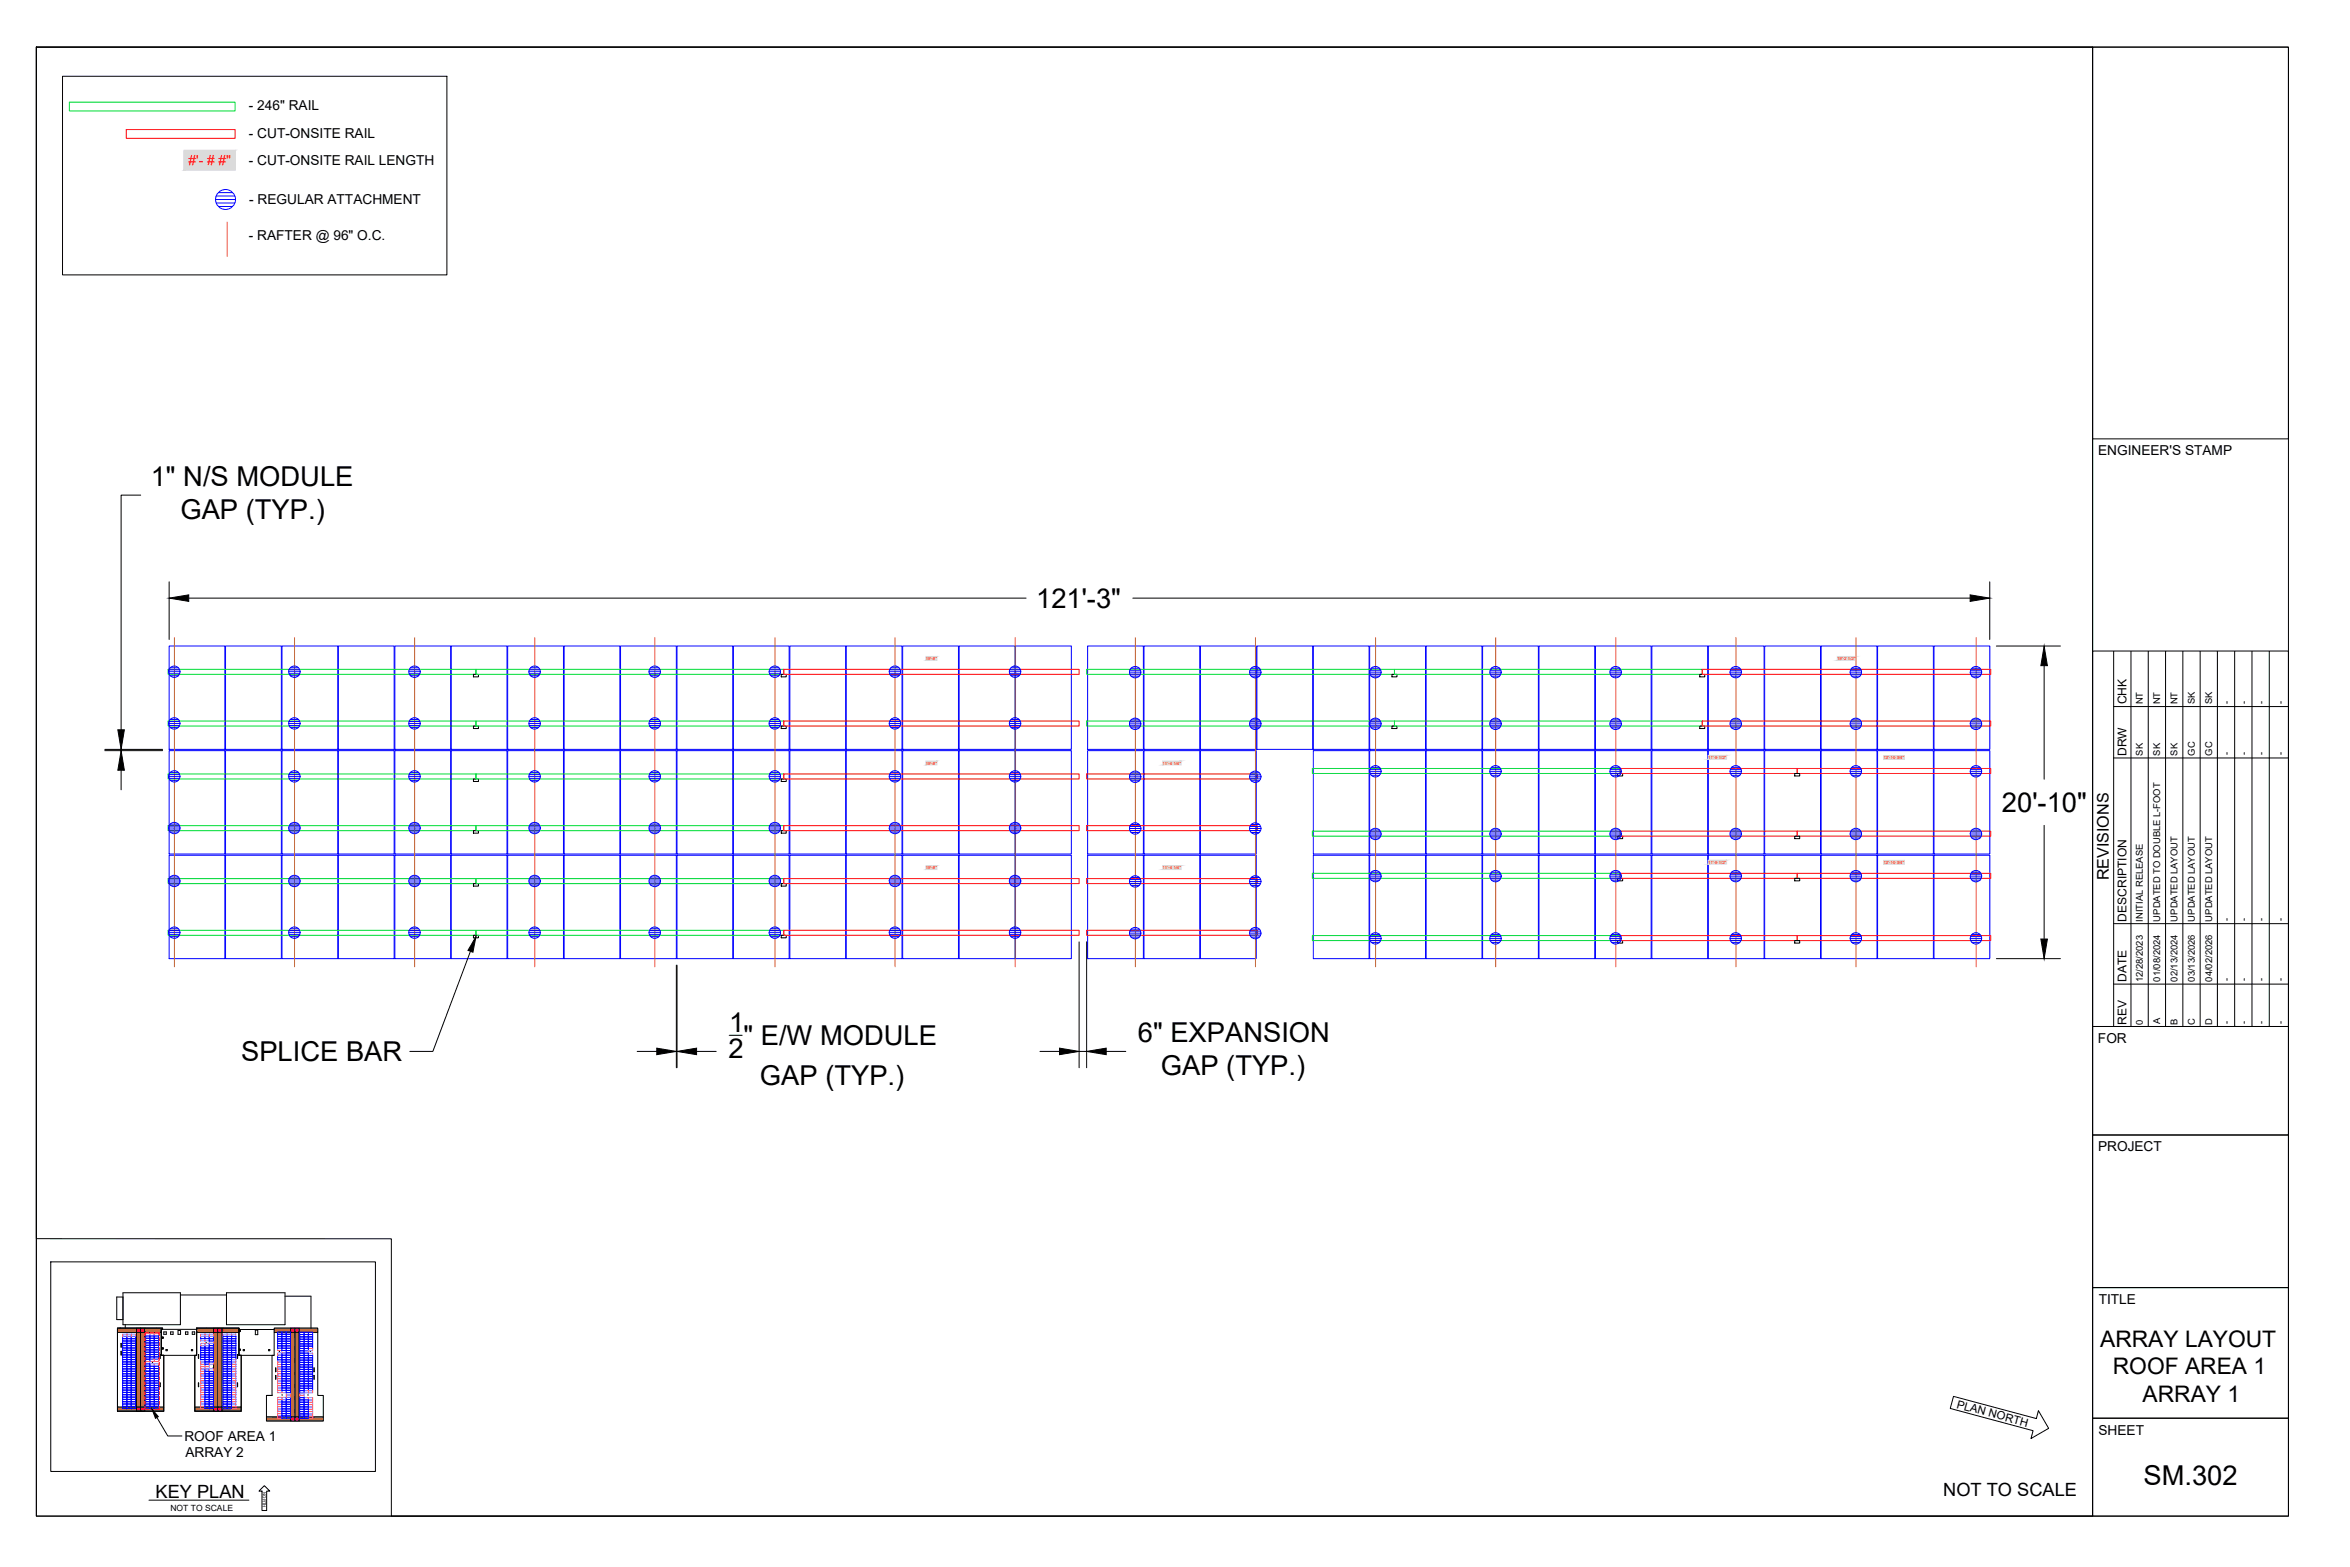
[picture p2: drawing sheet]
<svg xmlns="http://www.w3.org/2000/svg" width="914mm" height="610mm" viewBox="0 0 914 610" stroke-linecap="round" stroke-linejoin="round" font-family="sans-serif">
<defs><g id="words">
<g font-size="10.6">
<text x="58.7" y="188.9">1&quot; N/S MODULE</text>
<text x="70.2" y="201.7">GAP (TYP.)</text>
<text x="403.2" y="236.4">121'-3&quot;</text>
<text x="779" y="315.9">20'-10&quot;</text>
<text x="283.7" y="401.5">1</text>
<text x="289.3" y="406.6">&quot; E/W MODULE</text>
<text x="442.8" y="405.3">6&quot; EXPANSION</text>
<text x="93.8" y="412.9">SPLICE BAR</text>
<text x="283.4" y="411.7">2</text>
<text x="451.7" y="418.1">GAP (TYP.)</text>
<text x="295.7" y="421.9">GAP (TYP.)</text>
<text x="834" y="577.8">SM.302</text>
</g>
<g font-size="8.9">
<text x="817.2" y="524">ARRAY LAYOUT</text>
<text x="822.1" y="534.7">ROOF AREA 1</text>
<text x="833.7" y="545.3">ARRAY 1</text>
</g>
<g font-size="7.1">
<text x="756.1" y="581.9">NOT TO SCALE</text>
<text x="60.5" y="582.6">KEY PLAN</text>
</g>
<text font-size="6.3" x="820.6" y="342.5" transform="rotate(-90 820.6 342.5)">REVISIONS</text>
<g font-size="5.3">
<text x="96.8" y="42.9">- 246&quot; RAIL</text>
<text x="96.9" y="53.5">- CUT-ONSITE RAIL</text>
<text x="96.9" y="64.2">- CUT-ONSITE RAIL LENGTH</text>
<text x="97" y="79.2">- REGULAR ATTACHMENT</text>
<text x="96.8" y="93.4">- RAFTER @ 96&quot; O.C.</text>
<text x="816.4" y="177.1">ENGINEER'S STAMP</text>
<text x="816.3" y="405.7">FOR</text>
<text x="816.4" y="447.9">PROJECT</text>
<text x="816.7" y="507.2">TITLE</text>
<text x="71.7" y="560.6">ROOF AREA 1</text>
<text x="816.5" y="558.1">SHEET</text>
<text x="72.1" y="567">ARRAY 2</text>
</g>
<text font-size="5.3" fill="#f00" x="73.4" y="64.2">#'- # #&quot;</text>
<g font-size="4.7">
<text x="827.5" y="274" transform="rotate(-90 827.5 274)">CHK</text>
<text x="827.5" y="294.1" transform="rotate(-90 827.5 294.1)">DRW</text>
<text x="827.5" y="358.6" transform="rotate(-90 827.5 358.6)">DESCRIPTION</text>
<text x="827.5" y="382.1" transform="rotate(-90 827.5 382.1)">DATE</text>
<text x="827.5" y="398.8" transform="rotate(-90 827.5 398.8)">REV</text>
</g>
<text font-size="4.4" x="761.2" y="547.7" transform="rotate(15 761.2 547.7)">PLAN NORTH</text>
<g font-size="3.7">
<text x="833.8" y="274" transform="rotate(-90 833.8 274)">NT</text>
<text x="840.6" y="274" transform="rotate(-90 840.6 274)">NT</text>
<text x="847.3" y="274" transform="rotate(-90 847.3 274)">NT</text>
<text x="854" y="273.9" transform="rotate(-90 854 273.9)">SK</text>
<text x="860.7" y="273.9" transform="rotate(-90 860.7 273.9)">SK</text>
<text x="867.5" y="273.9" transform="rotate(-90 867.5 273.9)">-</text>
<text x="874.2" y="273.9" transform="rotate(-90 874.2 273.9)">-</text>
<text x="880.9" y="273.9" transform="rotate(-90 880.9 273.9)">-</text>
<text x="888.5" y="273.9" transform="rotate(-90 888.5 273.9)">-</text>
<text x="833.8" y="293.9" transform="rotate(-90 833.8 293.9)">SK</text>
<text x="840.6" y="293.9" transform="rotate(-90 840.6 293.9)">SK</text>
<text x="847.3" y="293.9" transform="rotate(-90 847.3 293.9)">SK</text>
<text x="854" y="293.9" transform="rotate(-90 854 293.9)">GC</text>
<text x="860.7" y="293.9" transform="rotate(-90 860.7 293.9)">GC</text>
<text x="867.5" y="293.9" transform="rotate(-90 867.5 293.9)">-</text>
<text x="874.2" y="293.9" transform="rotate(-90 874.2 293.9)">-</text>
<text x="880.9" y="293.9" transform="rotate(-90 880.9 293.9)">-</text>
<text x="888.5" y="293.9" transform="rotate(-90 888.5 293.9)">-</text>
<text x="833.8" y="358.5" transform="rotate(-90 833.8 358.5)">INITIAL RELEASE</text>
<text x="840.6" y="358.5" transform="rotate(-90 840.6 358.5)">UPDATED TO DOUBLE L-FOOT</text>
<text x="847.3" y="358.5" transform="rotate(-90 847.3 358.5)">UPDATED LAYOUT</text>
<text x="854" y="358.5" transform="rotate(-90 854 358.5)">UPDATED LAYOUT</text>
<text x="860.7" y="358.5" transform="rotate(-90 860.7 358.5)">UPDATED LAYOUT</text>
<text x="867.5" y="358.3" transform="rotate(-90 867.5 358.3)">-</text>
<text x="874.2" y="358.3" transform="rotate(-90 874.2 358.3)">-</text>
<text x="880.9" y="358.3" transform="rotate(-90 880.9 358.3)">-</text>
<text x="888.5" y="358.3" transform="rotate(-90 888.5 358.3)">-</text>
<text x="833.8" y="382.1" transform="rotate(-90 833.8 382.1)">12/28/2023</text>
<text x="840.6" y="381.9" transform="rotate(-90 840.6 381.9)">01/08/2024</text>
<text x="847.3" y="381.9" transform="rotate(-90 847.3 381.9)">02/13/2024</text>
<text x="854" y="381.9" transform="rotate(-90 854 381.9)">03/13/2026</text>
<text x="860.7" y="381.9" transform="rotate(-90 860.7 381.9)">04/02/2026</text>
<text x="867.5" y="381.8" transform="rotate(-90 867.5 381.8)">-</text>
<text x="874.2" y="381.8" transform="rotate(-90 874.2 381.8)">-</text>
<text x="880.9" y="381.8" transform="rotate(-90 880.9 381.8)">-</text>
<text x="888.5" y="381.8" transform="rotate(-90 888.5 381.8)">-</text>
<text x="833.8" y="398.6" transform="rotate(-90 833.8 398.6)">0</text>
<text x="840.6" y="398.4" transform="rotate(-90 840.6 398.4)">A</text>
<text x="847.3" y="398.7" transform="rotate(-90 847.3 398.7)">B</text>
<text x="854" y="398.6" transform="rotate(-90 854 398.6)">C</text>
<text x="860.7" y="398.7" transform="rotate(-90 860.7 398.7)">D</text>
<text x="867.5" y="398.5" transform="rotate(-90 867.5 398.5)">-</text>
<text x="874.2" y="398.5" transform="rotate(-90 874.2 398.5)">-</text>
<text x="880.9" y="398.5" transform="rotate(-90 880.9 398.5)">-</text>
<text x="888.5" y="398.5" transform="rotate(-90 888.5 398.5)">-</text>
</g>
<text font-size="3.3" x="66.3" y="587.9">NOT TO SCALE</text>
<g font-size="1.7" fill="#f00">
<text x="360.2" y="256.7">19'-8&quot;</text>
<text x="714.8" y="256.7">19'-2 1/2&quot;</text>
<text x="360.2" y="297.4">19'-8&quot;</text>
<text x="452.4" y="297.4">11'-4 1/4&quot;</text>
<text x="664.6" y="295.2">11'-9 1/2&quot;</text>
<text x="732.9" y="295.3">12'-10 3/4&quot;</text>
<text x="664.6" y="336">11'-9 1/2&quot;</text>
<text x="360.2" y="338.1">19'-8&quot;</text>
<text x="452.4" y="338.1">11'-4 1/4&quot;</text>
<text x="732.9" y="336.1">12'-10 3/4&quot;</text>
</g>
<text font-size="1.7" x="102.3" y="580.5" transform="rotate(90 102.3 580.5)">NORTH</text>
</g></defs>
<!-- layer: Module -->
<g fill="none" stroke="#00f" stroke-width=".39">
<path d="M65.8 251.3h21.7v40.2h-21.7zM87.8 251.3h21.7v40.2h-21.7zM109.7 251.3h21.7v40.2h-21.7zM131.7 251.3h21.7v40.2h-21.7zM153.6 251.3h21.8v40.2h-21.8zM175.6 251.3h21.7v40.2h-21.7zM197.5 251.3h21.8v40.2h-21.8zM219.5 251.3h21.7v40.2h-21.7zM241.5 251.3h21.7v40.2h-21.7zM263.4 251.3h21.7v40.2h-21.7zM285.4 251.3h21.7v40.2h-21.7zM307.3 251.3h21.7v40.2h-21.7z"/>
<path d="M329.3 251.3h21.7v40.2h-21.7zM351.2 251.3h21.7v40.2h-21.7zM373.2 251.3h21.7v40.2h-21.7zM395.1 251.3h21.8v40.2h-21.8zM423.2 251.3h21.7v40.2h-21.7zM445.1 251.3h21.8v40.2h-21.8zM467.1 251.3h21.7v40.2h-21.7zM489.1 251.3h21.7v40.2h-21.7zM511 251.3h21.7v40.2h-21.7zM533 251.3h21.7v40.2h-21.7zM554.9 251.3h21.8v40.2h-21.8zM576.9 251.3h21.7v40.2h-21.7z"/>
<path d="M598.8 251.3h21.8v40.2h-21.8zM620.8 251.3h21.7v40.2h-21.7zM642.8 251.3h21.7v40.2h-21.7zM664.7 251.3h21.7v40.2h-21.7zM686.7 251.3h21.7v40.2h-21.7zM708.6 251.3h21.7v40.2h-21.7zM730.6 251.3h21.7v40.2h-21.7zM752.5 251.3h21.7v40.2h-21.7zM65.8 292h21.7v40.2h-21.7zM87.8 292h21.7v40.2h-21.7zM109.7 292h21.7v40.2h-21.7zM131.7 292h21.7v40.2h-21.7z"/>
<path d="M153.6 292h21.8v40.2h-21.8zM175.6 292h21.7v40.2h-21.7zM197.5 292h21.8v40.2h-21.8zM219.5 292h21.7v40.2h-21.7zM241.5 292h21.7v40.2h-21.7zM263.4 292h21.7v40.2h-21.7zM285.4 292h21.7v40.2h-21.7zM307.3 292h21.7v40.2h-21.7zM329.3 292h21.7v40.2h-21.7zM351.2 292h21.7v40.2h-21.7zM373.2 292h21.7v40.2h-21.7zM395.1 292h21.8v40.2h-21.8z"/>
<path d="M423.2 292h21.7v40.2h-21.7zM445.1 292h21.8v40.2h-21.8zM467.1 292h21.7v40.2h-21.7zM511 292h21.7v40.2h-21.7zM533 292h21.7v40.2h-21.7zM554.9 292h21.8v40.2h-21.8zM576.9 292h21.7v40.2h-21.7zM598.8 292h21.8v40.2h-21.8zM620.8 292h21.7v40.2h-21.7zM642.8 292h21.7v40.2h-21.7zM664.7 292h21.7v40.2h-21.7zM686.7 292h21.7v40.2h-21.7z"/>
<path d="M708.6 292h21.7v40.2h-21.7zM730.6 292h21.7v40.2h-21.7zM752.5 292h21.7v40.2h-21.7zM65.8 332.7h21.7v40.2h-21.7zM87.8 332.7h21.7v40.2h-21.7zM109.7 332.7h21.7v40.2h-21.7zM131.7 332.7h21.7v40.2h-21.7zM153.6 332.7h21.8v40.2h-21.8zM175.6 332.7h21.7v40.2h-21.7zM197.5 332.7h21.8v40.2h-21.8zM219.5 332.7h21.7v40.2h-21.7zM241.5 332.7h21.7v40.2h-21.7z"/>
<path d="M263.4 332.7h21.7v40.2h-21.7zM285.4 332.7h21.7v40.2h-21.7zM307.3 332.7h21.7v40.2h-21.7zM329.3 332.7h21.7v40.2h-21.7zM351.2 332.7h21.7v40.2h-21.7zM373.2 332.7h21.7v40.2h-21.7zM395.1 332.7h21.8v40.2h-21.8zM423.2 332.7h21.7v40.2h-21.7zM445.1 332.7h21.8v40.2h-21.8zM467.1 332.7h21.7v40.2h-21.7zM511 332.7h21.7v40.2h-21.7zM533 332.7h21.7v40.2h-21.7z"/>
<path d="M554.9 332.7h21.8v40.2h-21.8zM576.9 332.7h21.7v40.2h-21.7zM598.8 332.7h21.8v40.2h-21.8zM620.8 332.7h21.7v40.2h-21.7zM642.8 332.7h21.7v40.2h-21.7zM664.7 332.7h21.7v40.2h-21.7zM686.7 332.7h21.7v40.2h-21.7zM708.6 332.7h21.7v40.2h-21.7zM730.6 332.7h21.7v40.2h-21.7zM752.5 332.7h21.7v40.2h-21.7zM47.7 519.9h1.7v.9h-1.7zM49.4 519.9h1.6v.9h-1.6z"/>
<path d="M51.1 519.9h1.6v.9h-1.6zM56.7 519.7h1.6v.9h-1.6zM58.3 519.7h1.7v.9h-1.7zM60 519.7h1.7v.9h-1.7zM78.1 519.9h1.6v.9h-1.6zM79.7 519.9h1.7v.9h-1.7zM81.4 519.9h1.7v.9h-1.7zM86.8 519.9h1.6v.9h-1.6zM88.4 519.9h1.7v.9h-1.7zM90.1 519.9h1.7v.9h-1.7zM108 520h1.7v.9h-1.7zM108 519.1h1.7v.9h-1.7z"/>
<path d="M108 518.2h1.7v.8h-1.7zM109.7 520h1.7v.9h-1.7zM109.7 519.1h1.7v.9h-1.7zM109.7 518.2h1.7v.8h-1.7zM111.4 520h1.6v.9h-1.6zM111.4 519.1h1.6v.9h-1.6zM111.4 518.2h1.6v.8h-1.6zM116.6 518.3h1.7v.9h-1.7zM116.6 519.2h1.7v.9h-1.7zM118.3 518.3h1.7v.9h-1.7zM118.3 519.2h1.7v.9h-1.7zM120 518.3h1.7v.9h-1.7z"/>
<path d="M120 519.2h1.7v.9h-1.7zM47.7 539.9h1.7v.9h-1.7zM47.7 539h1.7v.9h-1.7zM47.7 538.1h1.7v.9h-1.7zM47.7 537.2h1.7v.9h-1.7zM47.7 536.3h1.7v.9h-1.7zM47.7 535.4h1.7v.9h-1.7zM47.7 534.5h1.7v.8h-1.7zM47.7 533.5h1.7v.9h-1.7zM47.7 532.5h1.7v.9h-1.7zM47.7 531.6h1.7v.9h-1.7zM47.7 530.7h1.7v.9h-1.7z"/>
<path d="M47.7 529.8h1.7v.9h-1.7zM47.7 528.9h1.7v.9h-1.7zM47.7 528h1.7v.9h-1.7zM47.7 527.1h1.7v.9h-1.7zM47.7 526.2h1.7v.9h-1.7zM47.7 525.3h1.7v.9h-1.7zM47.7 524.4h1.7v.9h-1.7zM47.7 523.5h1.7v.9h-1.7zM47.7 522.6h1.7v.9h-1.7zM47.7 521.7h1.7v.9h-1.7zM47.7 520.8h1.7v.9h-1.7zM49.4 539.9h1.6v.9h-1.6z"/>
<path d="M49.4 539h1.6v.9h-1.6zM49.4 538.1h1.6v.9h-1.6zM49.4 537.2h1.6v.9h-1.6zM49.4 536.3h1.6v.9h-1.6zM49.4 535.4h1.6v.9h-1.6zM49.4 534.5h1.6v.8h-1.6zM49.4 533.5h1.6v.9h-1.6zM49.4 532.5h1.6v.9h-1.6zM49.4 531.6h1.6v.9h-1.6zM49.4 530.7h1.6v.9h-1.6zM49.4 529.8h1.6v.9h-1.6zM49.4 528.9h1.6v.9h-1.6z"/>
<path d="M49.4 528h1.6v.9h-1.6zM49.4 527.1h1.6v.9h-1.6zM49.4 526.2h1.6v.9h-1.6zM49.4 525.3h1.6v.9h-1.6zM49.4 524.4h1.6v.9h-1.6zM49.4 523.5h1.6v.9h-1.6zM49.4 522.6h1.6v.9h-1.6zM49.4 521.7h1.6v.9h-1.6zM49.4 520.8h1.6v.9h-1.6zM51.1 539.9h1.6v.9h-1.6zM51.1 539h1.6v.9h-1.6zM51.1 538.1h1.6v.9h-1.6z"/>
<path d="M51.1 537.2h1.6v.9h-1.6zM51.1 536.3h1.6v.9h-1.6zM51.1 535.4h1.6v.9h-1.6zM51.1 534.5h1.6v.8h-1.6zM51.1 533.5h1.6v.9h-1.6zM51.1 532.5h1.6v.9h-1.6zM51.1 531.6h1.6v.9h-1.6zM51.1 530.7h1.6v.9h-1.6zM51.1 529.8h1.6v.9h-1.6zM51.1 528.9h1.6v.9h-1.6zM51.1 528h1.6v.9h-1.6zM51.1 527.1h1.6v.9h-1.6z"/>
<path d="M51.1 526.2h1.6v.9h-1.6zM51.1 525.3h1.6v.9h-1.6zM51.1 524.4h1.6v.9h-1.6zM51.1 523.5h1.6v.9h-1.6zM51.1 522.6h1.6v.9h-1.6zM51.1 521.7h1.6v.9h-1.6zM51.1 520.8h1.6v.9h-1.6zM56.7 520.6h1.6v.9h-1.6zM56.7 521.5h1.6v.9h-1.6zM56.7 522.4h1.6v.9h-1.6zM56.7 523.3h1.6v.9h-1.6zM56.7 524.3h1.6v.8h-1.6z"/>
<path d="M56.7 525.1h1.6v1h-1.6zM56.7 526.1h1.6v.8h-1.6zM56.7 527h1.6v.9h-1.6zM56.7 527.9h1.6v.9h-1.6zM56.7 528.8h1.6v.9h-1.6zM56.7 530.6h1.6v.9h-1.6zM56.7 531.5h1.6v.9h-1.6zM56.7 532.4h1.6v.9h-1.6zM56.7 533.5h1.6v.9h-1.6zM56.7 534.5h1.6v.8h-1.6zM56.7 535.3h1.6v1h-1.6zM56.7 536.3h1.6v.8h-1.6z"/>
<path d="M56.7 537.2h1.6v.9h-1.6zM56.7 538.1h1.6v.9h-1.6zM56.7 539h1.6v.9h-1.6zM56.7 539.9h1.6v.9h-1.6zM58.3 520.6h1.7v.9h-1.7zM58.3 521.5h1.7v.9h-1.7zM58.3 522.4h1.7v.9h-1.7zM58.3 523.3h1.7v.9h-1.7zM58.3 524.3h1.7v.8h-1.7zM58.3 525.1h1.7v1h-1.7zM58.3 526.1h1.7v.8h-1.7zM58.3 527h1.7v.9h-1.7z"/>
<path d="M58.3 527.9h1.7v.9h-1.7zM58.3 531.5h1.7v.9h-1.7zM58.3 532.4h1.7v.9h-1.7zM58.3 533.5h1.7v.9h-1.7zM58.3 534.5h1.7v.8h-1.7zM58.3 535.3h1.7v1h-1.7zM58.3 536.3h1.7v.8h-1.7zM58.3 537.2h1.7v.9h-1.7zM58.3 538.1h1.7v.9h-1.7zM58.3 539h1.7v.9h-1.7zM58.3 539.9h1.7v.9h-1.7zM60 520.6h1.7v.9h-1.7z"/>
<path d="M60 521.5h1.7v.9h-1.7zM60 522.4h1.7v.9h-1.7zM60 523.3h1.7v.9h-1.7zM60 524.3h1.7v.8h-1.7zM60 525.1h1.7v1h-1.7zM60 526.1h1.7v.8h-1.7zM60 527h1.7v.9h-1.7zM60 527.9h1.7v.9h-1.7zM60 531.5h1.7v.9h-1.7zM60 532.4h1.7v.9h-1.7zM60 533.5h1.7v.9h-1.7zM60 534.5h1.7v.8h-1.7z"/>
<path d="M60 535.3h1.7v1h-1.7zM60 536.3h1.7v.8h-1.7zM60 537.2h1.7v.9h-1.7zM60 538.1h1.7v.9h-1.7zM60 539h1.7v.9h-1.7zM60 539.9h1.7v.9h-1.7zM78.1 528h1.6v.9h-1.6zM78.1 527.1h1.6v.9h-1.6zM78.1 526.2h1.6v.9h-1.6zM78.1 525.3h1.6v.9h-1.6zM78.1 524.4h1.6v.9h-1.6zM78.1 523.5h1.6v.9h-1.6z"/>
<path d="M79.7 532.5h1.7v.9h-1.7zM79.7 529.8h1.7v.9h-1.7zM79.7 528.9h1.7v.9h-1.7zM79.7 528h1.7v.9h-1.7zM79.7 527.1h1.7v.9h-1.7zM79.7 526.2h1.7v.9h-1.7zM79.7 525.3h1.7v.9h-1.7zM79.7 524.4h1.7v.9h-1.7zM79.7 523.5h1.7v.9h-1.7zM79.7 539.9h1.7v.9h-1.7zM79.7 539h1.7v.9h-1.7zM79.7 538.1h1.7v.9h-1.7z"/>
<path d="M79.7 537.2h1.7v.9h-1.7zM79.7 536.3h1.7v.9h-1.7zM79.7 535.4h1.7v.9h-1.7zM79.7 534.5h1.7v.8h-1.7zM79.7 533.5h1.7v.9h-1.7zM81.4 539.9h1.7v.9h-1.7zM81.4 539h1.7v.9h-1.7zM81.4 538.1h1.7v.9h-1.7zM81.4 537.2h1.7v.9h-1.7zM81.4 536.3h1.7v.9h-1.7zM81.4 535.4h1.7v.9h-1.7zM81.4 534.5h1.7v.8h-1.7z"/>
<path d="M81.4 533.5h1.7v.9h-1.7zM81.4 528.9h1.7v.9h-1.7zM81.4 528h1.7v.9h-1.7zM81.4 527.1h1.7v.9h-1.7zM81.4 526.2h1.7v.9h-1.7zM81.4 525.3h1.7v.9h-1.7zM81.4 524.4h1.7v.9h-1.7zM81.4 523.5h1.7v.9h-1.7zM81.4 522.6h1.7v.9h-1.7zM81.4 520.8h1.7v.9h-1.7zM86.8 520.8h1.6v.9h-1.6zM86.8 521.7h1.6v.9h-1.6z"/>
<path d="M86.8 522.6h1.6v.9h-1.6zM86.8 523.5h1.6v.9h-1.6zM86.8 524.4h1.6v.9h-1.6zM86.8 525.3h1.6v.9h-1.6zM86.8 526.2h1.6v.9h-1.6zM86.8 527.1h1.6v.9h-1.6zM86.8 528h1.6v.9h-1.6zM86.8 528.9h1.6v.9h-1.6zM86.8 529.8h1.6v.9h-1.6zM86.8 530.7h1.6v.9h-1.6zM86.8 531.6h1.6v.9h-1.6zM86.8 532.5h1.6v.9h-1.6z"/>
<path d="M86.8 533.5h1.6v1h-1.6zM86.8 534.5h1.6v.8h-1.6zM86.8 535.4h1.6v.9h-1.6zM86.8 536.3h1.6v.9h-1.6zM86.8 537.2h1.6v.9h-1.6zM86.8 538.1h1.6v.9h-1.6zM86.8 539h1.6v.9h-1.6zM86.8 539.9h1.6v.9h-1.6zM88.4 520.8h1.7v.9h-1.7zM88.4 521.7h1.7v.9h-1.7zM88.4 522.6h1.7v.9h-1.7zM88.4 523.5h1.7v.9h-1.7z"/>
<path d="M88.4 524.4h1.7v.9h-1.7zM88.4 525.3h1.7v.9h-1.7zM88.4 526.2h1.7v.9h-1.7zM88.4 527.1h1.7v.9h-1.7zM88.4 528h1.7v.9h-1.7zM88.4 528.9h1.7v.9h-1.7zM88.4 529.8h1.7v.9h-1.7zM88.4 530.7h1.7v.9h-1.7zM88.4 531.6h1.7v.9h-1.7zM88.4 532.5h1.7v.9h-1.7zM88.4 533.5h1.7v1h-1.7zM88.4 534.5h1.7v.8h-1.7z"/>
<path d="M88.4 535.4h1.7v.9h-1.7zM88.4 536.3h1.7v.9h-1.7zM88.4 537.2h1.7v.9h-1.7zM88.4 538.1h1.7v.9h-1.7zM88.4 539h1.7v.9h-1.7zM88.4 539.9h1.7v.9h-1.7zM90.1 520.8h1.7v.9h-1.7zM90.1 521.7h1.7v.9h-1.7zM90.1 522.6h1.7v.9h-1.7zM90.1 523.5h1.7v.9h-1.7zM90.1 524.4h1.7v.9h-1.7zM90.1 525.3h1.7v.9h-1.7z"/>
<path d="M90.1 526.2h1.7v.9h-1.7zM90.1 527.1h1.7v.9h-1.7zM90.1 528h1.7v.9h-1.7zM108 528.1h1.7v.9h-1.7zM108 527.2h1.7v.9h-1.7zM108 523.6h1.7v.9h-1.7zM108 522.7h1.7v.9h-1.7zM108 521.8h1.7v.9h-1.7zM108 520.9h1.7v.9h-1.7zM109.7 540h1.7v.9h-1.7zM109.7 539.1h1.7v.9h-1.7zM109.7 538.2h1.7v.9h-1.7z"/>
<path d="M109.7 537.3h1.7v.9h-1.7zM109.7 536.4h1.7v.9h-1.7zM109.7 535.5h1.7v.8h-1.7zM109.7 534.4h1.7v.9h-1.7zM109.7 533.5h1.7v.9h-1.7zM109.7 532.6h1.7v.9h-1.7zM109.7 531.7h1.7v.9h-1.7zM109.7 530.8h1.7v.9h-1.7zM109.7 529.9h1.7v.9h-1.7zM109.7 529h1.7v.9h-1.7zM109.7 528.1h1.7v.9h-1.7zM109.7 527.2h1.7v.9h-1.7z"/>
<path d="M109.7 526.3h1.7v.9h-1.7zM109.7 524.5h1.7v.9h-1.7zM109.7 523.6h1.7v.9h-1.7zM109.7 522.7h1.7v.9h-1.7zM109.7 521.8h1.7v.9h-1.7zM109.7 520.9h1.7v.9h-1.7zM111.4 540h1.6v.9h-1.6zM111.4 539.1h1.6v.9h-1.6zM111.4 538.2h1.6v.9h-1.6zM111.4 537.3h1.6v.9h-1.6zM111.4 536.4h1.6v.9h-1.6zM111.4 535.5h1.6v.8h-1.6z"/>
<path d="M111.4 534.4h1.6v.9h-1.6zM111.4 533.5h1.6v.9h-1.6zM111.4 532.6h1.6v.9h-1.6zM111.4 531.7h1.6v.9h-1.6zM111.4 530.8h1.6v.9h-1.6zM111.4 529.9h1.6v.9h-1.6zM111.4 529h1.6v.9h-1.6zM111.4 528.1h1.6v.9h-1.6zM111.4 527.2h1.6v.9h-1.6zM111.4 526.3h1.6v.9h-1.6zM111.4 525.4h1.6v.9h-1.6zM111.4 524.5h1.6v.9h-1.6z"/>
<path d="M111.4 523.6h1.6v.9h-1.6zM111.4 522.7h1.6v.9h-1.6zM111.4 521.8h1.6v.9h-1.6zM111.4 520.9h1.6v.9h-1.6zM116.6 520.1h1.7v.9h-1.7zM116.6 521h1.7v.9h-1.7zM116.6 521.9h1.7v.9h-1.7zM116.6 522.8h1.7v.9h-1.7zM116.6 523.7h1.7v.9h-1.7zM116.6 524.6h1.7v.9h-1.7zM116.6 525.5h1.7v.9h-1.7zM116.6 526.4h1.7v.9h-1.7z"/>
<path d="M116.6 527.3h1.7v.9h-1.7zM116.6 528.2h1.7v.9h-1.7zM116.6 529.1h1.7v.9h-1.7zM116.6 530h1.7v.9h-1.7zM116.6 530.9h1.7v.9h-1.7zM116.6 531.8h1.7v.9h-1.7zM116.6 532.7h1.7v.9h-1.7zM116.6 533.6h1.7v.9h-1.7zM116.6 534.5h1.7v.9h-1.7zM116.6 535.5h1.7v.8h-1.7zM116.6 536.4h1.7v.9h-1.7zM116.6 537.4h1.7v.9h-1.7z"/>
<path d="M116.6 538.3h1.7v.9h-1.7zM116.6 539.2h1.7v.9h-1.7zM118.3 532.7h1.7v.9h-1.7zM118.3 533.6h1.7v.9h-1.7zM118.3 534.5h1.7v.9h-1.7zM118.3 535.5h1.7v.8h-1.7zM118.3 536.4h1.7v.9h-1.7zM118.3 520.1h1.7v.9h-1.7zM118.3 521h1.7v.9h-1.7zM118.3 521.9h1.7v.9h-1.7zM118.3 522.8h1.7v.9h-1.7zM118.3 523.7h1.7v.9h-1.7z"/>
<path d="M118.3 524.6h1.7v.9h-1.7zM118.3 526.4h1.7v.9h-1.7zM118.3 527.3h1.7v.9h-1.7zM118.3 528.2h1.7v.9h-1.7zM118.3 529.1h1.7v.9h-1.7zM118.3 530h1.7v.9h-1.7zM118.3 530.9h1.7v.9h-1.7zM118.3 531.8h1.7v.9h-1.7zM118.3 537.4h1.7v.9h-1.7zM118.3 538.3h1.7v.9h-1.7zM118.3 539.2h1.7v.9h-1.7zM120 532.7h1.7v.9h-1.7z"/>
<path d="M120 533.6h1.7v.9h-1.7zM120 534.5h1.7v.9h-1.7zM120 535.5h1.7v.8h-1.7zM120 536.4h1.7v.9h-1.7zM120 527.3h1.7v.9h-1.7zM120 528.2h1.7v.9h-1.7zM120 529.1h1.7v.9h-1.7zM120 530h1.7v.9h-1.7zM120 530.9h1.7v.9h-1.7zM120 531.8h1.7v.9h-1.7zM120 520.1h1.7v.9h-1.7zM120 521h1.7v.9h-1.7z"/>
<path d="M120 521.9h1.7v.9h-1.7zM120 522.8h1.7v.9h-1.7zM120 523.7h1.7v.9h-1.7zM120 537.4h1.7v.9h-1.7zM120 538.3h1.7v.9h-1.7zM120 539.2h1.7v.9h-1.7zM47.7 547.1h1.7v.9h-1.7zM47.7 546.2h1.7v.9h-1.7zM47.7 545.3h1.7v.9h-1.7zM47.7 544.4h1.7v.9h-1.7zM47.7 543.5h1.7v.9h-1.7zM47.7 542.6h1.7v.9h-1.7z"/>
<path d="M47.7 541.7h1.7v.9h-1.7zM47.7 540.8h1.7v.9h-1.7zM49.4 547.1h1.6v.9h-1.6zM49.4 546.2h1.6v.9h-1.6zM49.4 545.3h1.6v.9h-1.6zM49.4 544.4h1.6v.9h-1.6zM49.4 543.5h1.6v.9h-1.6zM49.4 542.6h1.6v.9h-1.6zM49.4 541.7h1.6v.9h-1.6zM49.4 540.8h1.6v.9h-1.6zM51.1 547.1h1.6v.9h-1.6zM51.1 546.2h1.6v.9h-1.6z"/>
<path d="M51.1 545.3h1.6v.9h-1.6zM51.1 544.4h1.6v.9h-1.6zM51.1 543.5h1.6v.9h-1.6zM51.1 542.6h1.6v.9h-1.6zM51.1 541.7h1.6v.9h-1.6zM51.1 540.8h1.6v.9h-1.6zM56.7 540.8h1.6v.9h-1.6zM56.7 541.7h1.6v.9h-1.6zM56.7 542.6h1.6v.9h-1.6zM56.7 543.5h1.6v.9h-1.6zM56.7 544.4h1.6v.9h-1.6zM56.7 545.3h1.6v.9h-1.6z"/>
<path d="M56.7 546.2h1.6v.9h-1.6zM56.7 547.1h1.6v.9h-1.6zM58.3 540.8h1.7v.9h-1.7zM58.3 541.7h1.7v.9h-1.7zM58.3 542.6h1.7v.9h-1.7zM58.3 543.5h1.7v.9h-1.7zM58.3 544.4h1.7v.9h-1.7zM58.3 545.3h1.7v.9h-1.7zM58.3 546.2h1.7v.9h-1.7zM58.3 547.1h1.7v.9h-1.7zM60 540.8h1.7v.9h-1.7zM60 541.7h1.7v.9h-1.7z"/>
<path d="M60 542.6h1.7v.9h-1.7zM60 543.5h1.7v.9h-1.7zM60 544.4h1.7v.9h-1.7zM60 545.3h1.7v.9h-1.7zM60 546.2h1.7v.9h-1.7zM60 547.1h1.7v.9h-1.7zM79.7 547.1h1.7v.9h-1.7zM79.7 546.2h1.7v.9h-1.7zM79.7 545.3h1.7v.9h-1.7zM79.7 544.4h1.7v.9h-1.7zM79.7 543.5h1.7v.9h-1.7zM79.7 542.6h1.7v.9h-1.7z"/>
<path d="M79.7 541.7h1.7v.9h-1.7zM79.7 540.8h1.7v.9h-1.7zM81.4 547.1h1.7v.9h-1.7zM81.4 546.2h1.7v.9h-1.7zM81.4 545.3h1.7v.9h-1.7zM81.4 544.4h1.7v.9h-1.7zM81.4 543.5h1.7v.9h-1.7zM81.4 542.6h1.7v.9h-1.7zM81.4 541.7h1.7v.9h-1.7zM81.4 540.8h1.7v.9h-1.7zM86.8 540.8h1.6v.9h-1.6zM86.8 541.7h1.6v.9h-1.6z"/>
<path d="M86.8 542.6h1.6v.9h-1.6zM86.8 543.5h1.6v.9h-1.6zM86.8 544.4h1.6v.9h-1.6zM86.8 545.3h1.6v.9h-1.6zM86.8 546.2h1.6v.9h-1.6zM86.8 547.1h1.6v.9h-1.6zM88.4 540.8h1.7v.9h-1.7zM88.4 541.7h1.7v.9h-1.7zM88.4 542.6h1.7v.9h-1.7zM88.4 543.5h1.7v.9h-1.7zM88.4 544.4h1.7v.9h-1.7zM88.4 545.3h1.7v.9h-1.7z"/>
<path d="M88.4 546.2h1.7v.9h-1.7zM88.4 547.1h1.7v.9h-1.7zM109.7 550.8h1.7v.9h-1.7zM109.7 549.9h1.7v.9h-1.7zM109.7 549h1.7v.9h-1.7zM109.7 548.1h1.7v.9h-1.7zM109.7 547.2h1.7v.9h-1.7zM109.7 546.3h1.7v.9h-1.7zM109.7 545.4h1.7v.9h-1.7zM109.7 544.5h1.7v.9h-1.7zM111.4 550.8h1.6v.9h-1.6zM111.4 549.9h1.6v.9h-1.6z"/>
<path d="M111.4 549h1.6v.9h-1.6zM111.4 548.1h1.6v.9h-1.6zM111.4 547.2h1.6v.9h-1.6zM111.4 546.3h1.6v.9h-1.6zM111.4 545.4h1.6v.9h-1.6zM111.4 544.5h1.6v.9h-1.6zM111.4 543.6h1.6v.9h-1.6zM111.4 540.9h1.6v.9h-1.6zM116.6 540.1h1.7v.9h-1.7zM116.6 541h1.7v.9h-1.7zM116.6 543.7h1.7v.9h-1.7zM116.6 544.6h1.7v.9h-1.7z"/>
<path d="M116.6 545.5h1.7v.9h-1.7zM116.6 546.4h1.7v.9h-1.7zM116.6 547.3h1.7v.9h-1.7zM116.6 548.2h1.7v.9h-1.7zM116.6 549.1h1.7v.9h-1.7zM116.6 550h1.7v.9h-1.7zM116.6 550.9h1.7v.9h-1.7zM118.3 540.1h1.7v.9h-1.7zM118.3 544.6h1.7v.9h-1.7zM118.3 545.5h1.7v.9h-1.7zM118.3 546.4h1.7v.9h-1.7zM118.3 547.3h1.7v.9h-1.7z"/>
<path d="M118.3 548.2h1.7v.9h-1.7zM118.3 549.1h1.7v.9h-1.7zM118.3 550h1.7v.9h-1.7zM118.3 550.9h1.7v.9h-1.7zM120 540.1h1.7v.9h-1.7z"/>
</g>
<!-- layer: Cut-to-length rail -->
<g fill="#dbdbdb" stroke="#dbdbdb" stroke-width=".39">
<path d="M360.3 255.4v1.5l4.3-1.5zM360.3 256.9l4.3-1.5v1.5z"/>
<path d="M714.9 255.4v1.5l7.1-1.5zM714.9 256.9l7.1-1.5v1.5z"/>
<path d="M360.3 296.1v1.5l4.3-1.5zM360.3 297.6l4.3-1.5v1.5z"/>
<path d="M452.4 296.1v1.5l7.2-1.5zM452.4 297.6l7.2-1.5v1.5z"/>
<path d="M360.3 336.8v1.5l4.3-1.5zM360.3 338.3l4.3-1.5v1.5z"/>
<path d="M452.4 336.8v1.5l7.2-1.5zM452.4 338.3l7.2-1.5v1.5z"/>
<path d="M732.9 293.9v1.5l8.1-1.5zM732.9 295.4l8.1-1.5v1.5z"/>
<path d="M664.7 293.9v1.5l7.1-1.5zM664.7 295.4l7.1-1.5v1.5z"/>
<path d="M732.9 334.7v1.5l8.1-1.5zM732.9 336.2l8.1-1.5v1.5z"/>
<path d="M664.7 334.6v1.5l7.1-1.5zM664.7 336.1l7.1-1.5v1.5z"/>
</g>
<!-- layer: Full rail -->
<g fill="none" stroke="#00dd37" stroke-width=".39">
<path d="M27 39.8h64.5v3.4h-64.5zM65.4 260.4h119.8v1.9h-119.8zM185.2 260.4h119.8v1.9h-119.8zM422.8 260.4h119.8v1.9h-119.8zM542.6 260.4h119.8v1.9h-119.8zM65.4 280.5h119.8v1.9h-119.8zM185.2 280.5h119.8v1.9h-119.8zM422.8 280.5h119.8v1.9h-119.8zM510.7 299h119.7v1.9h-119.7zM542.6 280.5h119.8v1.9h-119.8zM65.4 301.1h119.8v1.9h-119.8zM185.2 301.1h119.8v1.9h-119.8z"/>
<path d="M65.4 321.2h119.8v2h-119.8zM185.2 321.2h119.8v2h-119.8zM510.7 323.3h119.7v2h-119.7zM510.7 339.7h119.7v2h-119.7zM65.4 341.8h119.8v1.9h-119.8zM185.2 341.8h119.8v1.9h-119.8zM65.4 361.9h119.8v2h-119.8zM185.2 361.9h119.8v2h-119.8zM510.7 364h119.7v1.9h-119.7z"/>
</g>
<!-- layer: Splice -->
<g fill="none" stroke="#000" stroke-width=".39">
<path d="M184.2 262.3h2v1h-2zM304 262.3h1.9v1h-1.9zM541.6 262.3h2v1h-2zM661.4 262.3h1.9v1h-1.9zM184.2 282.4h2v1h-2zM304 282.4h1.9v1h-1.9zM541.6 282.4h2v1h-2zM661.4 282.4h1.9v1h-1.9zM184.2 303h2v1h-2zM304 303h1.9v1h-1.9zM629.4 300.9h2v1h-2zM698.3 300.9h2v1h-2z"/>
<path d="M184.2 323.2h2v.9h-2zM304 323.2h1.9v.9h-1.9zM629.4 325.3h2v1h-2zM698.3 325.3h2v1h-2zM184.2 343.7h2v1h-2zM304 343.7h1.9v1h-1.9zM629.4 341.7h2v1h-2zM698.3 341.7h2v1h-2zM184.2 363.9h2v.9h-2zM304 363.9h1.9v.9h-1.9zM629.4 365.9h2v1h-2zM698.3 365.9h2v1h-2z"/>
</g>
<!-- layer: Cut-to-length rail -->
<g fill="none" stroke="#f00" stroke-width=".39">
<path d="M305 260.4h114.9v1.9h-114.9zM662.4 260.4h112.2v1.9h-112.2zM305 280.5h114.9v1.9h-114.9zM630.4 299h68.9v1.9h-68.9zM662.4 280.5h112.2v1.9h-112.2zM699.3 299h75.3v1.9h-75.3zM305 301.1h114.9v1.9h-114.9zM422.8 301.1h66.4v1.9h-66.4zM305 321.2h114.9v2h-114.9zM422.8 321.2h66.4v2h-66.4zM630.4 323.3h68.9v2h-68.9zM630.4 339.7h68.9v2h-68.9z"/>
<path d="M699.3 323.3h75.3v2h-75.3zM699.3 339.7h75.3v2h-75.3zM305 341.8h114.9v1.9h-114.9zM422.8 341.8h66.4v1.9h-66.4zM305 361.9h114.9v2h-114.9zM422.8 361.9h66.4v2h-66.4zM630.4 364h68.9v1.9h-68.9zM699.3 364h75.3v1.9h-75.3z"/>
</g>
<!-- layer: Rafter or Seam -->
<g fill="none" stroke="#cd6928" stroke-width=".39">
<path d="M88.4 86.4v13.4M67.9 248.1v128M114.6 248.1v128M161.3 248.1v128M208.1 248.1v128M254.8 248.1v128M301.5 248.1v128M348.3 248.1v128M395 248.1v128M441.8 248.1v128M488.5 248.1v128M535.2 248.1v128"/>
<path d="M582 248.1v128M628.7 248.1v128M675.5 248.1v128M722.2 248.1v128M768.9 248.1v128"/>
</g>
<!-- layer: Regular Attachment -->
<g fill="none" stroke="#00f" stroke-width=".39">
<path d="M83.9 77.6h7.7M84.1 79h7.3M84.1 76.3h7.3M84.9 74.9h5.6M84.9 80.3h5.6M66.2 259.8h3.2M113 259.8h3.1M159.7 259.8h3.2M206.4 259.8h3.2M253.2 259.8h3.1M299.9 259.8h3.2M346.6 259.8h3.2"/>
<path d="M393.4 259.8h3.1M440.1 259.9h3.2M486.8 259.9h3.2M533.6 259.9h3.2M580.3 259.9h3.2M627 259.9h3.2M673.8 259.9h3.2M720.5 259.9h3.2M767.3 259.9h3.2M65.6 261.3h4.4M65.7 262.1h4.2M65.7 260.6h4.2"/>
<path d="M66.2 262.9h3.2M66.2 279.9h3.2M112.3 261.3h4.5M112.4 262.1h4.2M112.4 260.6h4.2M113 262.9h3.1M113 279.9h3.1M159.1 261.3h4.4M159.2 262.1h4.2M159.2 260.6h4.2M159.7 262.9h3.2M159.7 279.9h3.2"/>
<path d="M205.8 261.3h4.4M205.9 262.1h4.2M205.9 260.6h4.2M206.4 262.9h3.2M206.4 279.9h3.2M252.5 261.3h4.5M252.7 262.1h4.1M252.7 260.6h4.1M253.2 262.9h3.1M253.2 279.9h3.1M299.3 261.3h4.4M299.4 262.1h4.2"/>
<path d="M299.4 260.6h4.2M299.9 262.9h3.2M299.9 279.9h3.2M346 261.3h4.4M346.1 262.1h4.2M346.1 260.6h4.2M346.6 262.9h3.2M346.6 279.9h3.2M392.7 261.3h4.5M392.9 262.1h4.1M392.9 260.6h4.1M393.4 262.9h3.1"/>
<path d="M393.4 279.9h3.1M439.5 261.5h4.4M439.6 262.3h4.2M439.6 260.7h4.2M440.1 263h3.2M486.2 261.5h4.5M486.4 262.3h4.1M486.4 260.7h4.1M486.8 263h3.2M532.9 261.5h4.5M533.1 262.3h4.2M533.1 260.7h4.2"/>
<path d="M533.6 263h3.2M579.7 261.5h4.4M579.8 262.3h4.2M579.8 260.7h4.2M580.3 263h3.2M626.4 261.5h4.5M626.6 262.3h4.1M626.6 260.7h4.1M627 263h3.2M673.1 261.5h4.5M673.3 262.3h4.2M673.3 260.7h4.2"/>
<path d="M673.8 263h3.2M719.9 261.5h4.4M720 262.3h4.2M720 260.7h4.2M720.5 263h3.2M766.6 261.5h4.5M766.8 262.3h4.1M766.8 260.7h4.1M767.3 263h3.2M65.6 281.4h4.4M65.7 282.2h4.2M65.7 280.7h4.2"/>
<path d="M66.2 283h3.2M112.3 281.4h4.5M112.4 282.2h4.2M112.4 280.7h4.2M113 283h3.1M159.1 281.4h4.4M159.2 282.2h4.2M159.2 280.7h4.2M159.7 283h3.2M205.8 281.4h4.4M205.9 282.2h4.2M205.9 280.7h4.2"/>
<path d="M206.4 283h3.2M252.5 281.4h4.5M252.7 282.2h4.1M252.7 280.7h4.1M253.2 283h3.1M299.3 281.4h4.4M299.4 282.2h4.2M299.4 280.7h4.2M299.9 283h3.2M346 281.4h4.4M346.1 282.2h4.2M346.1 280.7h4.2"/>
<path d="M346.6 283h3.2M392.7 281.4h4.5M392.9 282.2h4.1M392.9 280.7h4.1M393.4 283h3.1M439.5 281.6h4.4M439.6 282.4h4.2M439.6 280.8h4.2M440.1 283.1h3.2M440.1 280.1h3.2M486.2 281.6h4.5M486.4 282.4h4.1"/>
<path d="M486.4 280.8h4.1M486.8 283.1h3.2M486.8 280.1h3.2M532.9 281.6h4.5M533.1 282.4h4.2M533.1 280.8h4.2M533.1 299.3h4.2M533.6 283.1h3.2M533.6 280.1h3.2M533.6 298.5h3.2M579.7 281.6h4.4M579.8 282.4h4.2"/>
<path d="M579.8 280.8h4.2M579.8 299.3h4.2M580.3 283.1h3.2M580.3 280.1h3.2M580.3 298.5h3.2M626.4 281.6h4.5M626.6 282.4h4.1M626.6 280.8h4.1M626.6 299.3h4.1M627 283.1h3.2M627 280.1h3.2M627 298.5h3.2"/>
<path d="M673.1 281.6h4.5M673.3 282.4h4.2M673.3 280.8h4.2M673.3 299.3h4.2M673.8 283.1h3.2M673.8 280.1h3.2M673.8 298.5h3.2M719.9 281.6h4.4M720 282.4h4.2M720 280.8h4.2M720 299.3h4.2M720.5 283.1h3.2"/>
<path d="M720.5 280.1h3.2M720.5 298.5h3.2M766.6 281.6h4.5M766.8 282.4h4.1M766.8 280.8h4.1M766.8 299.3h4.1M767.3 283.1h3.2M767.3 280.1h3.2M767.3 298.5h3.2M65.6 302h4.4M65.7 302.8h4.2M65.7 301.2h4.2"/>
<path d="M66.2 303.6h3.2M66.2 300.5h3.2M112.3 302h4.5M112.4 302.8h4.2M112.4 301.2h4.2M113 303.6h3.1M113 300.5h3.1M159.1 302h4.4M159.2 302.8h4.2M159.2 301.2h4.2M159.7 303.6h3.2M159.7 300.5h3.2"/>
<path d="M205.8 302h4.4M205.9 302.8h4.2M205.9 301.2h4.2M206.4 303.6h3.2M206.4 300.5h3.2M252.5 302h4.5M252.7 302.8h4.1M252.7 301.2h4.1M253.2 303.6h3.1M253.2 300.5h3.1M299.3 302h4.4M299.4 302.8h4.2"/>
<path d="M299.4 301.2h4.2M299.9 303.6h3.2M299.9 300.5h3.2M346 302h4.4M346.1 302.8h4.2M346.1 301.2h4.2M346.6 303.6h3.2M346.6 300.5h3.2M392.7 302h4.5M392.9 302.8h4.1M392.9 301.2h4.1M393.4 303.6h3.1"/>
<path d="M393.4 300.5h3.1M439.5 302.2h4.4M439.6 303h4.2M439.6 301.4h4.2M440.1 303.7h3.2M440.1 300.7h3.2M486.2 302.2h4.5M486.4 303h4.1M486.4 301.4h4.1M486.8 303.7h3.2M486.8 300.7h3.2M532.9 300.1h4.5"/>
<path d="M533.1 300.8h4.2M533.6 301.6h3.2M579.7 300.1h4.4M579.8 300.8h4.2M580.3 301.6h3.2M626.4 300.1h4.5M626.6 300.8h4.1M627 301.6h3.2M673.1 300.1h4.5M673.3 300.8h4.2M673.8 301.6h3.2M719.9 300.1h4.4"/>
<path d="M720 300.8h4.2M720.5 301.6h3.2M766.6 300.1h4.5M766.8 300.8h4.1M767.3 301.6h3.2M65.6 322.1h4.4M65.7 322.9h4.2M65.7 321.4h4.2M66.2 323.7h3.2M66.2 320.6h3.2M112.3 322.1h4.5M112.4 322.9h4.2"/>
<path d="M112.4 321.4h4.2M113 323.7h3.1M113 320.6h3.1M159.1 322.1h4.4M159.2 322.9h4.2M159.2 321.4h4.2M159.7 323.7h3.2M159.7 320.6h3.2M205.8 322.1h4.4M205.9 322.9h4.2M205.9 321.4h4.2M206.4 323.7h3.2"/>
<path d="M206.4 320.6h3.2M252.5 322.1h4.5M252.7 322.9h4.1M252.7 321.4h4.1M253.2 323.7h3.1M253.2 320.6h3.1M299.3 322.1h4.4M299.4 322.9h4.2M299.4 321.4h4.2M299.9 323.7h3.2M299.9 320.6h3.2M346 322.1h4.4"/>
<path d="M346.1 322.9h4.2M346.1 321.4h4.2M346.6 323.7h3.2M346.6 320.6h3.2M392.7 322.1h4.5M392.9 322.9h4.1M392.9 321.4h4.1M393.4 323.7h3.1M393.4 320.6h3.1M439.5 322.3h4.4M439.6 323.1h4.2M439.6 321.5h4.2"/>
<path d="M440.1 323.9h3.2M440.1 320.8h3.2M486.2 322.3h4.5M486.4 323.1h4.1M486.4 321.5h4.1M486.8 323.9h3.2M486.8 320.8h3.2M532.9 324.4h4.5M533.1 323.7h4.2M533.1 325.2h4.2M533.6 322.9h3.2M533.6 326h3.2"/>
<path d="M533.6 339.3h3.2M579.7 324.4h4.4M579.8 323.7h4.2M579.8 325.2h4.2M580.3 322.9h3.2M580.3 326h3.2M580.3 339.3h3.2M626.4 324.4h4.5M626.6 323.7h4.1M626.6 325.2h4.1M627 322.9h3.2M627 326h3.2"/>
<path d="M627 339.3h3.2M673.1 324.4h4.5M673.3 323.7h4.2M673.3 325.2h4.2M673.8 322.9h3.2M673.8 326h3.2M673.8 339.3h3.2M719.9 324.4h4.4M720 323.7h4.2M720 325.2h4.2M720.5 322.9h3.2M720.5 326h3.2"/>
<path d="M720.5 339.3h3.2M766.6 324.4h4.5M766.8 323.7h4.1M766.8 325.2h4.1M767.3 322.9h3.2M767.3 326h3.2M767.3 339.3h3.2M65.6 342.7h4.4M65.7 343.5h4.2M65.7 341.9h4.2M66.2 344.3h3.2M66.2 341.2h3.2"/>
<path d="M112.3 342.7h4.5M112.4 343.5h4.2M112.4 341.9h4.2M113 344.3h3.1M113 341.2h3.1M159.1 342.7h4.4M159.2 343.5h4.2M159.2 341.9h4.2M159.7 344.3h3.2M159.7 341.2h3.2M205.8 342.7h4.4M205.9 343.5h4.2"/>
<path d="M205.9 341.9h4.2M206.4 344.3h3.2M206.4 341.2h3.2M252.5 342.7h4.5M252.7 343.5h4.1M252.7 341.9h4.1M253.2 344.3h3.1M253.2 341.2h3.1M299.3 342.7h4.4M299.4 343.5h4.2M299.4 341.9h4.2M299.9 344.3h3.2"/>
<path d="M299.9 341.2h3.2M346 342.7h4.4M346.1 343.5h4.2M346.1 341.9h4.2M346.6 344.3h3.2M346.6 341.2h3.2M392.7 342.7h4.5M392.9 343.5h4.1M392.9 341.9h4.1M393.4 344.3h3.1M393.4 341.2h3.1M439.5 342.9h4.4"/>
<path d="M439.6 343.7h4.2M439.6 342.1h4.2M440.1 344.4h3.2M440.1 341.4h3.2M486.2 342.9h4.5M486.4 343.7h4.1M486.4 342.1h4.1M486.8 344.4h3.2M486.8 341.4h3.2M532.9 340.8h4.5M533.1 341.6h4.2M533.1 340.1h4.2"/>
<path d="M533.6 342.4h3.2M579.7 340.8h4.4M579.8 341.6h4.2M579.8 340.1h4.2M580.3 342.4h3.2M626.4 340.8h4.5M626.6 341.6h4.1M626.6 340.1h4.1M627 342.4h3.2M673.1 340.8h4.5M673.3 341.6h4.2M673.3 340.1h4.2"/>
<path d="M673.8 342.4h3.2M719.9 340.8h4.4M720 341.6h4.2M720 340.1h4.2M720.5 342.4h3.2M766.6 340.8h4.5M766.8 341.6h4.1M766.8 340.1h4.1M767.3 342.4h3.2M65.6 362.8h4.4M65.7 363.6h4.2M65.7 362.1h4.2"/>
<path d="M66.2 364.4h3.2M66.2 361.3h3.2M112.3 362.8h4.5M112.4 363.6h4.2M112.4 362.1h4.2M113 364.4h3.1M113 361.3h3.1M159.1 362.8h4.4M159.2 363.6h4.2M159.2 362.1h4.2M159.7 364.4h3.2M159.7 361.3h3.2"/>
<path d="M205.8 362.8h4.4M205.9 363.6h4.2M205.9 362.1h4.2M206.4 364.4h3.2M206.4 361.3h3.2M252.5 362.8h4.5M252.7 363.6h4.1M252.7 362.1h4.1M253.2 364.4h3.1M253.2 361.3h3.1M299.3 362.8h4.4M299.4 363.6h4.2"/>
<path d="M299.4 362.1h4.2M299.9 364.4h3.2M299.9 361.3h3.2M346 362.8h4.4M346.1 363.6h4.2M346.1 362.1h4.2M346.6 364.4h3.2M346.6 361.3h3.2M392.7 362.8h4.5M392.9 363.6h4.1M392.9 362.1h4.1M393.4 364.4h3.1"/>
<path d="M393.4 361.3h3.1M439.5 363h4.4M439.6 363.8h4.2M439.6 362.2h4.2M440.1 364.6h3.2M440.1 361.5h3.2M486.2 363h4.5M486.4 363.8h4.1M486.4 362.2h4.1M486.8 364.6h3.2M486.8 361.5h3.2M532.9 365.1h4.5"/>
<path d="M533.1 365.8h4.2M533.1 364.3h4.2M533.6 366.6h3.2M533.6 363.5h3.2M579.7 365.1h4.4M579.8 365.8h4.2M579.8 364.3h4.2M580.3 366.6h3.2M580.3 363.5h3.2M626.4 365.1h4.5M626.6 365.8h4.1M626.6 364.3h4.1"/>
<path d="M627 366.6h3.2M627 363.5h3.2M673.1 365.1h4.5M673.3 365.8h4.2M673.3 364.3h4.2M673.8 366.6h3.2M673.8 363.5h3.2M719.9 365.1h4.4M720 365.8h4.2M720 364.3h4.2M720.5 366.6h3.2M720.5 363.5h3.2"/>
<path d="M766.6 365.1h4.5M766.8 365.8h4.1M766.8 364.3h4.1M767.3 366.6h3.2M767.3 363.5h3.2"/>
<circle cx="87.8" cy="77.6" r="3.9"/>
<circle cx="67.8" cy="261.3" r="2.21"/>
<circle cx="114.6" cy="261.3" r="2.21"/>
<circle cx="161.3" cy="261.3" r="2.21"/>
<circle cx="208" cy="261.3" r="2.21"/>
<circle cx="254.8" cy="261.3" r="2.21"/>
<circle cx="301.5" cy="261.3" r="2.21"/>
<circle cx="348.2" cy="261.3" r="2.21"/>
<circle cx="395" cy="261.3" r="2.21"/>
<circle cx="441.7" cy="261.5" r="2.21"/>
<circle cx="488.4" cy="261.5" r="2.21"/>
<circle cx="535.2" cy="261.5" r="2.21"/>
<circle cx="581.9" cy="261.5" r="2.21"/>
<circle cx="628.6" cy="261.5" r="2.21"/>
<circle cx="675.4" cy="261.5" r="2.21"/>
<circle cx="722.1" cy="261.5" r="2.21"/>
<circle cx="768.9" cy="261.5" r="2.21"/>
<circle cx="67.8" cy="281.4" r="2.21"/>
<circle cx="114.6" cy="281.4" r="2.21"/>
<circle cx="161.3" cy="281.4" r="2.21"/>
<circle cx="208" cy="281.4" r="2.21"/>
<circle cx="254.8" cy="281.4" r="2.21"/>
<circle cx="301.5" cy="281.4" r="2.21"/>
<circle cx="348.2" cy="281.4" r="2.21"/>
<circle cx="395" cy="281.4" r="2.21"/>
<circle cx="441.7" cy="281.6" r="2.21"/>
<circle cx="488.4" cy="281.6" r="2.21"/>
<circle cx="535.2" cy="281.6" r="2.21"/>
<circle cx="581.9" cy="281.6" r="2.21"/>
<circle cx="628.6" cy="281.6" r="2.21"/>
<circle cx="675.4" cy="281.6" r="2.21"/>
<circle cx="722.1" cy="281.6" r="2.21"/>
<circle cx="768.9" cy="281.6" r="2.21"/>
<circle cx="67.8" cy="302" r="2.21"/>
<circle cx="114.6" cy="302" r="2.21"/>
<circle cx="161.3" cy="302" r="2.21"/>
<circle cx="208" cy="302" r="2.21"/>
<circle cx="254.8" cy="302" r="2.21"/>
<circle cx="301.5" cy="302" r="2.21"/>
<circle cx="348.2" cy="302" r="2.21"/>
<circle cx="395" cy="302" r="2.21"/>
<circle cx="441.7" cy="302.2" r="2.21"/>
<circle cx="488.4" cy="302.2" r="2.21"/>
<circle cx="535.2" cy="300" r="2.21"/>
<circle cx="581.9" cy="300" r="2.21"/>
<circle cx="628.6" cy="300" r="2.21"/>
<circle cx="675.4" cy="300" r="2.21"/>
<circle cx="722.1" cy="300" r="2.21"/>
<circle cx="768.9" cy="300" r="2.21"/>
<circle cx="67.8" cy="322.1" r="2.21"/>
<circle cx="114.6" cy="322.1" r="2.21"/>
<circle cx="161.3" cy="322.1" r="2.21"/>
<circle cx="208" cy="322.1" r="2.21"/>
<circle cx="254.8" cy="322.1" r="2.21"/>
<circle cx="301.5" cy="322.1" r="2.21"/>
<circle cx="348.2" cy="322.1" r="2.21"/>
<circle cx="395" cy="322.1" r="2.21"/>
<circle cx="441.7" cy="322.3" r="2.21"/>
<circle cx="488.4" cy="322.3" r="2.21"/>
<circle cx="535.2" cy="324.4" r="2.21"/>
<circle cx="581.9" cy="324.4" r="2.21"/>
<circle cx="628.6" cy="324.4" r="2.21"/>
<circle cx="675.4" cy="324.4" r="2.21"/>
<circle cx="722.1" cy="324.4" r="2.21"/>
<circle cx="768.9" cy="324.4" r="2.21"/>
<circle cx="67.8" cy="342.7" r="2.21"/>
<circle cx="114.6" cy="342.7" r="2.21"/>
<circle cx="161.3" cy="342.7" r="2.21"/>
<circle cx="208" cy="342.7" r="2.21"/>
<circle cx="254.8" cy="342.7" r="2.21"/>
<circle cx="301.5" cy="342.7" r="2.21"/>
<circle cx="348.2" cy="342.7" r="2.21"/>
<circle cx="395" cy="342.7" r="2.21"/>
<circle cx="441.7" cy="342.9" r="2.21"/>
<circle cx="488.4" cy="342.9" r="2.21"/>
<circle cx="535.2" cy="340.8" r="2.21"/>
<circle cx="581.9" cy="340.8" r="2.21"/>
<circle cx="628.6" cy="340.8" r="2.21"/>
<circle cx="675.4" cy="340.8" r="2.21"/>
<circle cx="722.1" cy="340.8" r="2.21"/>
<circle cx="768.9" cy="340.8" r="2.21"/>
<circle cx="67.8" cy="362.8" r="2.21"/>
<circle cx="114.6" cy="362.8" r="2.21"/>
<circle cx="161.3" cy="362.8" r="2.21"/>
<circle cx="208" cy="362.8" r="2.21"/>
<circle cx="254.8" cy="362.8" r="2.21"/>
<circle cx="301.5" cy="362.8" r="2.21"/>
<circle cx="348.2" cy="362.8" r="2.21"/>
<circle cx="395" cy="362.8" r="2.21"/>
<circle cx="441.7" cy="363" r="2.21"/>
<circle cx="488.4" cy="363" r="2.21"/>
<circle cx="535.2" cy="365.1" r="2.21"/>
<circle cx="581.9" cy="365.1" r="2.21"/>
<circle cx="628.6" cy="365.1" r="2.21"/>
<circle cx="675.4" cy="365.1" r="2.21"/>
<circle cx="722.1" cy="365.1" r="2.21"/>
<circle cx="768.9" cy="365.1" r="2.21"/>
</g>
<!-- layer: 0 -->
<g fill="none" stroke="#000" stroke-width=".39">
<path d="M14.1 18.3h800.1v571.5h-800.1zM14.1 18.3h800.1v571.5h-661.9v-107.9h-138.2zM814.2 18.3h76.2v152.4h-76.2zM24.3 29.7h149.6v77.3h-149.6zM54.7 192.6h-7.6v91.3M65.8 226.3v22.5M73.4 232.7h325.9M440.8 232.7h325.8M774.2 226.3v22.5M776.8 251.3h24.9M795.4 259v44.1M814.2 253.3h76.2v146h-76.2z"/>
<path d="M822.4 253.3v146M829.2 253.3v146M835.9 253.3v146M842.6 253.3v146M849.4 253.3v146M856.1 253.3v146M862.8 253.3v146M869.5 253.3v146M876.3 253.3v146M883 253.3v146M822.4 274.9h68M40.8 291.5h22.5"/>
<path d="M40.8 292h22.5M47.1 291.5v.5M47.1 299.6v7.7M822.4 294.9h68M795.4 321.1v44.2M822.4 359.3h68M183.1 370.1l-14.7 38.9h-8.9M263.2 375.5v39.9M263.4 375.5v39.9M419.9 366.4v49M422.8 366.4v49M776.8 372.9h24.9"/>
<path d="M814.2 399.3h76.2v42.2h-76.2zM822.4 382.8h68M247.9 409h7.7M263.2 409h.2M271 409h7.7M283.7 402.8h5.1M404.7 409h7.6M419.9 409h2.9M430.4 409h7.7M814.2 441.5h76.2v59.4h-76.2zM19.8 490.9h126.3v81.5h-126.3zM45.7 516.7h17.6v.4h-.5v10.2h.9v21.7h-18z"/>
<path d="M54.7 518.7v28.3M76.5 516.7h16.5v10.6h.8M76.5 516.7v10.6h-.7M76.5 516.7h16.5v10.6h.8v21.7h-18v-21.7h.7zM76.5 518.3h16.5M83.1 516.7v32.3M84.8 516.7v32.3M86.4 516.7v32.3M106.7 518.3h16.9M814.2 500.9h76.2v50.8h-76.2zM62.8 527.3h.9M103.7 542.9h2.2v-15.6h.8v-10.6h16.9v26.2h2.2v9.9h-22.1v-9.9h2.2"/>
<path d="M103.7 551.2h22.1M760.1 543.2l32.3 8.7 .8-3.1 3.9 6.9-6.8 3.9 .8-3-32.2-8.7zM814.2 551.7h76.2v38.1h-76.2zM102.9 578l2.1 2.1h-1.2v7.5h-1.9v-7.5h-1.1zM58 583.6h38.9"/>
</g>
<!-- layer: PDF_Geometry -->
<g fill="none" stroke="#000" stroke-width=".39">
<path d="M45.7 518.3h17.1M46.5 516.7h.1M47.8 502.9h22.4v12.4h-22.4zM47.8 504.6h-2.4v8.8h2.4M48.7 515.3v1.4M53.1 516.7v32.3M54.7 516.7v32.3M56.4 516.7v32.3M63.7 518.1h1v1h-1zM66.4 518.1h1v1h-1zM69.3 517.6h1v1.5h-1zM70.2 503.8h17.9"/>
<path d="M72.2 518.1h.9v1h-.9zM74.8 518.1h1v1h-1zM76.5 516.7v.4h-13.7h.5v-.4h-17.6v32.3h18v-21.7h-.9h13.7M88.1 502.9h22.8v12.4h-22.8zM93 516.7v10.6M93 517.2h13.7M93.1 517.5h.5v.5h-.5zM99.3 517.4h1v1.8h-1zM110.9 504.3h10.1v12.4M113.1 516.7v36.1M114.8 516.7v36.1M116.4 516.7v36.1"/>
<path d="M47.1 522.6l.1 1.4zM47.1 525.7l.1 1.4zM62.2 538l.1 1.5zM62.2 526.9l.1 1.5zM62.8 527.3v-10.2v10.2M63 524.3h.5v.5h-.5zM63 520.1h.5v.5h-.5zM64.6 525h.5v.5h-.5zM74.5 525h.5v.5h-.5zM75.8 527.3v21.7h18v-21.7h-.8h13.7M77.2 538l.1 1.5zM77.2 526.9l.1 1.5z"/>
<path d="M92.3 538l.2 1.5zM92.3 526.9l.2 1.5zM93 527.3h.1M93.1 524.8h.5v.5h-.5zM94.6 525h.5v.5h-.5zM104.5 525h.5v.5h-.5zM107.2 535.1l.1 1.4zM107.2 532.2l.1 1.4zM122.1 535.1l.2 1.4zM122.1 532.2l.2 1.4zM45.7 547.4h18M75.8 547.4h18"/>
<circle cx="53" cy="532.1" r=".05"/>
<circle cx="59.3" cy="530.1" r=".05"/>
<circle cx="63.2" cy="524.6" r=".24"/>
<circle cx="63.2" cy="520.4" r=".24"/>
<circle cx="80.2" cy="522.3" r=".05"/>
<circle cx="83" cy="532.1" r=".05"/>
<circle cx="86.6" cy="520.5" r=".05"/>
<circle cx="108.7" cy="525.7" r=".05"/>
<circle cx="120.7" cy="525.7" r=".05"/>
<circle cx="55.5" cy="545.5" r=".05"/>
<circle cx="85.6" cy="545.5" r=".05"/>
<circle cx="109.7" cy="542.7" r=".05"/>
<circle cx="119.8" cy="542.7" r=".05"/>
</g>
<!-- layer: 0 -->
<g fill="none" stroke="#cd6928" stroke-width=".39">
<path d="M45.8 516.7l-.1 .1M46.2 516.7l-.5 .4M46.5 516.7l-.8 .8M46.9 516.7l-1.2 1.1M47.2 516.7l-1.5 1.5M47.6 516.7l-1.6 1.6M47.9 516.7l-1.6 1.6M48.3 516.7l-1.6 1.6M48.7 516.7l-1.7 1.6M49 516.7l-1.6 1.6M49.4 516.7l-1.6 1.6M49.7 516.7l-1.6 1.6"/>
<path d="M50.1 516.7l-1.6 1.6M50.5 516.7l-1.7 1.6M50.8 516.7l-1.6 1.6M51.2 516.7l-1.6 1.6M51.5 516.7l-1.6 1.6M51.9 516.7l-1.6 1.6M52.3 516.7l-1.7 1.6M52.6 516.7l-1.6 1.6M53 516.7l-1.6 1.6M53.1 517l-1.4 1.3M53.1 517.3l-1 1M53.1 517.7l-.7 .6"/>
<path d="M53.1 518l-.3 .3M53.2 518.3l-.1 .1M53.5 518.3l-.4 .5M53.9 518.3l-.8 .8M54.2 518.3l-1.1 1.2M54.6 518.3l-1.5 1.5M55 518.3l-1.9 1.9M55.3 518.3l-2.2 2.3M55.7 518.3l-2.6 2.6M56 518.3l-2.9 3M56.4 518.4l-3.3 3.2M56.4 518.7l-3.3 3.3"/>
<path d="M56.4 519.1l-3.3 3.3M56.4 519.4l-3.3 3.3M56.4 519.8l-3.3 3.3M56.6 516.7l-.2 .2M57 516.7l-.6 .6M57.3 516.7l-.9 .9M57.7 516.7l-1.3 1.3M58 516.7l-1.6 1.6M58.4 516.7l-1.6 1.6M58.8 516.7l-1.7 1.6M59.1 516.7l-1.6 1.6M59.5 516.7l-1.7 1.6"/>
<path d="M59.8 516.7l-1.6 1.6M60.2 516.7l-1.6 1.6M60.6 516.7l-1.7 1.6M60.9 516.7l-1.6 1.6M61.3 516.7l-1.7 1.6M61.6 516.7l-1.6 1.6M62 516.7l-1.6 1.6M62.4 516.7l-1.7 1.6M62.7 516.7l-1.6 1.6M62.8 517.3l-1 1M62.8 517.7l-.6 .6M62.8 518.1l-.3 .2"/>
<path d="M63.1 516.7l-1.7 1.6M63.3 516.9l-.3 .2M76.8 516.7l-.3 .2M77.1 516.7l-.6 .6M77.5 516.7l-1 .9M77.8 516.7l-1.3 1.3M78.2 516.7l-1.6 1.6M78.6 516.7l-1.7 1.6M78.9 516.7l-1.6 1.6M79.3 516.7l-1.7 1.6M79.7 516.7l-1.7 1.6M80 516.7l-1.6 1.6"/>
<path d="M80.4 516.7l-1.7 1.6M80.7 516.7l-1.6 1.6M81.1 516.7l-1.7 1.6M81.5 516.7l-1.7 1.6M81.8 516.7l-1.6 1.6M82.2 516.7l-1.7 1.6M82.5 516.7l-1.6 1.6M82.9 516.7l-1.7 1.6M83.1 516.8l-1.5 1.5M83.1 517.1l-1.1 1.2M83.1 517.5l-.8 .8M83.1 517.9l-.4 .4"/>
<path d="M83.1 518.2l-.1 .1M83.4 518.3l-.3 .3M83.8 518.3l-.7 .7M84.1 518.3l-1 1M84.5 518.3l-1.4 1.4M84.9 518.3l-1.8 1.7M85.2 518.3l-2.1 2.1M85.6 518.3l-2.5 2.5M85.9 518.3l-2.8 2.8M86.3 518.3l-3.2 3.2M86.4 518.6l-3.3 3.2M86.4 518.9l-3.3 3.3"/>
<path d="M86.4 519.3l-3.3 3.3M86.4 519.6l-3.3 3.3M86.5 516.7l-.1 .1M86.9 516.7l-.5 .4M87.2 516.7l-.8 .8M87.6 516.7l-1.2 1.1M87.9 516.7l-1.5 1.5M88.3 516.7l-1.6 1.6M88.7 516.7l-1.7 1.6M89 516.7l-1.6 1.6M89.4 516.7l-1.7 1.6M89.7 516.7l-1.6 1.6"/>
<path d="M90.1 516.7l-1.6 1.6M90.5 516.7l-1.7 1.6M90.8 516.7l-1.6 1.6M91.2 516.7l-1.7 1.6M91.5 516.7l-1.6 1.6M91.9 516.7l-1.6 1.6M92.3 516.7l-1.7 1.6M92.6 516.7l-1.6 1.6M93 516.7l-1.7 1.6M93 517l-1.3 1.3M93 517.4l-.9 .9M93 517.7l-.6 .6"/>
<path d="M93 518.1l-.2 .2M107 516.7l-.3 .3M107.4 516.7l-.7 .7M107.7 516.7l-1 1M108.1 516.7l-1.4 1.4M108.5 516.7l-1.7 1.6M108.8 516.7l-1.6 1.6M109.2 516.7l-1.6 1.6M109.5 516.7l-1.6 1.6M109.9 516.7l-1.6 1.6M110.3 516.7l-1.7 1.6M110.6 516.7l-1.6 1.6"/>
<path d="M111 516.7l-1.6 1.6M111.3 516.7l-1.6 1.6M111.7 516.7l-1.6 1.6M112.1 516.7l-1.7 1.6M112.4 516.7l-1.6 1.6M112.8 516.7l-1.6 1.6M113.1 516.7l-1.6 1.6M113.1 517.1l-1.2 1.2M113.1 517.4l-.9 .9M113.1 517.8l-.5 .5M113.1 518.1l-.1 .2M113.3 518.3l-.2 .2"/>
<path d="M113.7 518.3l-.6 .6M114 518.3l-.9 .9M114.4 518.3l-1.3 1.3M114.8 518.3l-1.7 1.6M115.1 518.3l-2 2M115.5 518.3l-2.4 2.4M115.8 518.3l-2.7 2.7M116.2 518.3l-3.1 3.1M116.4 518.5l-3.3 3.2M116.4 518.8l-3.3 3.3M116.4 519.2l-3.3 3.3M116.4 519.6l-3.3 3.2"/>
<path d="M116.4 519.9l-3.3 3.3M116.7 516.7l-.3 .3M117.1 516.7l-.7 .7M117.5 516.7l-1.1 1.1M117.8 516.7l-1.4 1.4M118.2 516.7l-1.6 1.6M118.5 516.7l-1.6 1.6M118.9 516.7l-1.6 1.6M119.3 516.7l-1.7 1.6M119.6 516.7l-1.6 1.6M120 516.7l-1.7 1.6M120.3 516.7l-1.6 1.6"/>
<path d="M120.7 516.7l-1.6 1.6M121.1 516.7l-1.7 1.6M121.4 516.7l-1.6 1.6M121.8 516.7l-1.7 1.6M122.1 516.7l-1.6 1.6M122.5 516.7l-1.6 1.6M122.9 516.7l-1.7 1.6M123.2 516.7l-1.6 1.6M123.6 516.7l-1.7 1.6M123.6 517l-1.3 1.3M123.6 517.3l-.9 1M123.6 517.7l-.6 .6"/>
<path d="M123.6 518.1l-.2 .2M56.4 524.8l-3.3 3.3M56.4 525.2l-3.3 3.3M56.4 525.6l-3.3 3.2M56.4 525.9l-3.3 3.3M56.4 526.3l-3.3 3.2M56.4 526.6l-3.3 3.3M56.4 527l-3.3 3.3M56.4 527.4l-3.3 3.2M56.4 527.7l-3.3 3.3M56.4 528.1l-3.3 3.2M56.4 528.4l-3.3 3.3"/>
<path d="M56.4 528.8l-3.3 3.3M56.4 529.2l-3.3 3.2M56.4 529.5l-3.3 3.3M56.4 529.9l-3.3 3.2M56.4 530.2l-3.3 3.3M56.4 530.6l-3.3 3.3M56.4 531l-3.3 3.2M56.4 531.3l-3.3 3.3M56.4 531.7l-3.3 3.2M56.4 532l-3.3 3.3M56.4 532.4l-3.3 3.3M56.4 532.8l-3.3 3.2"/>
<path d="M56.4 533.1l-3.3 3.3M56.4 533.5l-3.3 3.3M56.4 533.8l-3.3 3.3M56.4 534.2l-3.3 3.3M56.4 534.6l-3.3 3.2M56.4 534.9l-3.3 3.3M56.4 535.3l-3.3 3.3M56.4 535.6l-3.3 3.3M56.4 536l-3.3 3.3M56.4 536.4l-3.3 3.2M56.4 536.7l-3.3 3.3M56.4 537.1l-3.3 3.3"/>
<path d="M56.4 537.4l-3.3 3.3M56.4 537.8l-3.3 3.3M56.4 538.2l-3.3 3.2M56.4 538.5l-3.3 3.3M56.4 538.9l-3.3 3.3M56.4 539.2l-3.3 3.3M56.4 539.6l-3.3 3.3M56.4 540l-3.3 3.2M56.4 520.1l-3.3 3.3M56.4 520.5l-3.3 3.3M56.4 520.9l-3.3 3.3M56.4 521.2l-3.3 3.3"/>
<path d="M56.4 521.6l-3.3 3.3M56.4 521.9l-3.3 3.3M56.4 522.3l-3.3 3.3M56.4 522.7l-3.3 3.2M56.4 523l-3.3 3.3M56.4 523.4l-3.3 3.3M56.4 523.7l-3.3 3.3M56.4 524.1l-3.3 3.3M56.4 524.5l-3.3 3.2M86.4 520l-3.3 3.3M86.4 520.4l-3.3 3.2M86.4 520.7l-3.3 3.3"/>
<path d="M86.4 521.1l-3.3 3.3M86.4 521.4l-3.3 3.3M86.4 521.8l-3.3 3.3M86.4 522.2l-3.3 3.2M86.4 522.5l-3.3 3.3M86.4 522.9l-3.3 3.3M86.4 523.2l-3.3 3.3M86.4 523.6l-3.3 3.3M86.4 524l-3.3 3.2M86.4 524.3l-3.3 3.3M86.4 524.7l-3.3 3.3M86.4 525l-3.3 3.3"/>
<path d="M86.4 525.4l-3.3 3.3M86.4 525.8l-3.3 3.2M86.4 526.1l-3.3 3.3M86.4 526.5l-3.3 3.3M86.4 526.9l-3.3 3.2M86.4 527.2l-3.3 3.3M86.4 527.6l-3.3 3.2M86.4 527.9l-3.3 3.3M86.4 528.3l-3.3 3.3M86.4 528.7l-3.3 3.2M86.4 529l-3.3 3.3M86.4 529.4l-3.3 3.2"/>
<path d="M86.4 529.7l-3.3 3.3M86.4 530.1l-3.3 3.3M86.4 530.5l-3.3 3.2M86.4 530.8l-3.3 3.3M86.4 531.2l-3.3 3.2M86.4 531.5l-3.3 3.3M86.4 531.9l-3.3 3.3M86.4 532.3l-3.3 3.2M86.4 532.6l-3.3 3.3M86.4 533l-3.3 3.2M86.4 533.3l-3.3 3.3M86.4 533.7l-3.3 3.3"/>
<path d="M86.4 534.1l-3.3 3.2M86.4 534.4l-3.3 3.3M86.4 534.8l-3.3 3.3M86.4 535.1l-3.3 3.3M86.4 535.5l-3.3 3.3M86.4 535.9l-3.3 3.2M86.4 536.2l-3.3 3.3M86.4 536.6l-3.3 3.3M86.4 536.9l-3.3 3.3M86.4 537.3l-3.3 3.3M86.4 537.7l-3.3 3.2M86.4 538l-3.3 3.3"/>
<path d="M86.4 538.4l-3.3 3.3M86.4 538.7l-3.3 3.3M86.4 539.1l-3.3 3.3M86.4 539.5l-3.3 3.2M86.4 539.8l-3.3 3.3M116.4 520.3l-3.3 3.2M116.4 520.6l-3.3 3.3M116.4 521l-3.3 3.3M116.4 521.4l-3.3 3.2M116.4 521.7l-3.3 3.3M116.4 522.1l-3.3 3.2M116.4 522.4l-3.3 3.3"/>
<path d="M116.4 522.8l-3.3 3.3M116.4 523.2l-3.3 3.2M116.4 523.5l-3.3 3.3M116.4 523.9l-3.3 3.2M116.4 524.2l-3.3 3.3M116.4 524.6l-3.3 3.3M116.4 525l-3.3 3.2M116.4 525.3l-3.3 3.3M116.4 525.7l-3.3 3.3M116.4 526l-3.3 3.3M116.4 526.4l-3.3 3.3M116.4 526.8l-3.3 3.2"/>
<path d="M116.4 527.1l-3.3 3.3M116.4 527.5l-3.3 3.3M116.4 527.8l-3.3 3.3M116.4 528.2l-3.3 3.3M116.4 528.6l-3.3 3.2M116.4 528.9l-3.3 3.3M116.4 529.3l-3.3 3.3M116.4 529.6l-3.3 3.3M116.4 530l-3.3 3.3M116.4 530.4l-3.3 3.2M116.4 530.7l-3.3 3.3M116.4 531.1l-3.3 3.3"/>
<path d="M116.4 531.4l-3.3 3.3M116.4 531.8l-3.3 3.3M116.4 532.2l-3.3 3.2M116.4 532.5l-3.3 3.3M116.4 532.9l-3.3 3.3M116.4 533.2l-3.3 3.3M116.4 533.6l-3.3 3.3M116.4 534l-3.3 3.2M116.4 534.3l-3.3 3.3M116.4 534.7l-3.3 3.3M116.4 535l-3.3 3.3M116.4 535.4l-3.3 3.3"/>
<path d="M116.4 535.7l-3.3 3.3M116.4 536.1l-3.3 3.3M116.4 536.5l-3.3 3.3M116.4 536.8l-3.3 3.3M116.4 537.2l-3.3 3.3M116.4 537.5l-3.3 3.3M116.4 537.9l-3.3 3.3M116.4 538.3l-3.3 3.2M116.4 538.6l-3.3 3.3M116.4 539l-3.3 3.3M116.4 539.4l-3.3 3.2M116.4 539.7l-3.3 3.3"/>
<path d="M45.7 547.4h.1M46.1 547.4l-.4 .3M46.4 547.4l-.7 .7M46.8 547.4l-1.1 1M47.1 547.4l-1.4 1.4M47.5 547.4l-1.6 1.6M47.9 547.4l-1.7 1.6M48.2 547.4l-1.6 1.6M48.6 547.4l-1.6 1.6M48.9 547.4l-1.6 1.6M49.3 547.4l-1.6 1.6M49.7 547.4l-1.7 1.6"/>
<path d="M50 547.4l-1.6 1.6M50.4 547.4l-1.6 1.6M50.7 547.4l-1.6 1.6M51.1 547.4l-1.6 1.6M51.5 547.4l-1.7 1.6M51.8 547.4l-1.6 1.6M52.2 547.4l-1.6 1.6M52.5 547.4l-1.6 1.6M52.9 547.4l-1.6 1.6M53.1 549h.1M53.1 547.6l-1.5 1.4M53.1 547.9l-1.1 1.1"/>
<path d="M53.1 548.3l-.7 .7M53.1 548.6l-.4 .4M56.4 540.3l-3.3 3.3M56.4 540.7l-3.3 3.3M56.4 541l-3.3 3.3M56.4 541.4l-3.3 3.3M56.4 541.8l-3.3 3.2M56.4 542.1l-3.3 3.3M56.4 542.5l-3.3 3.3M56.4 542.8l-3.3 3.3M56.4 543.2l-3.3 3.3M56.4 543.6l-3.3 3.2"/>
<path d="M56.4 543.9l-3.3 3.3M56.4 544.3l-3.1 3.1M56.4 544.6l-2.8 2.8M56.4 545l-2.4 2.4M56.4 545.4l-2.1 2M56.4 545.7l-1.7 1.7M56.4 546.1l-1.3 1.3M56.4 546.5l-1 .9M56.4 546.8l-.6 .6M56.4 547.2l-.3 .2M56.5 547.4l-.1 .1M56.9 547.4l-.5 .5"/>
<path d="M57.2 547.4l-.8 .9M57.6 547.4l-1.2 1.2M58 547.4l-1.6 1.6M58.3 547.4l-1.6 1.6M58.7 547.4l-1.7 1.6M59 547.4l-1.6 1.6M59.4 547.4l-1.7 1.6M59.8 547.4l-1.7 1.6M60.1 547.4l-1.6 1.6M60.5 547.4l-1.7 1.6M60.8 547.4l-1.6 1.6M61.2 547.4l-1.7 1.6"/>
<path d="M61.6 547.4l-1.7 1.6M61.9 547.4l-1.6 1.6M62.3 547.4l-1.7 1.6M62.6 547.4l-1.6 1.6M63 547.4l-1.7 1.6M63.4 547.4l-1.7 1.6M63.7 547.4l-1.6 1.6M63.7 547.7l-1.3 1.3M63.7 548.1l-.9 .9M63.7 548.4l-.5 .6M63.7 548.8l-.2 .2M76 547.4l-.2 .1"/>
<path d="M76.3 547.4l-.5 .5M76.7 547.4l-.9 .8M77 547.4l-1.2 1.2M77.4 547.4l-1.6 1.6M77.8 547.4l-1.7 1.6M78.1 547.4l-1.6 1.6M78.5 547.4l-1.7 1.6M78.8 547.4l-1.6 1.6M79.2 547.4l-1.6 1.6M79.6 547.4l-1.7 1.6M79.9 547.4l-1.6 1.6M80.3 547.4l-1.7 1.6"/>
<path d="M80.7 547.4l-1.7 1.6M81 547.4l-1.6 1.6M81.4 547.4l-1.7 1.6M81.7 547.4l-1.6 1.6M82.1 547.4l-1.7 1.6M82.5 547.4l-1.7 1.6M82.8 547.4l-1.6 1.6M83.1 547.8l-1.2 1.2M83.1 548.1l-.9 .9M83.1 548.5l-.5 .5M83.1 548.9l-.1 .1M86.4 540.2l-3.3 3.3"/>
<path d="M86.4 540.5l-3.3 3.3M86.4 540.9l-3.3 3.3M86.4 541.3l-3.3 3.2M86.4 541.6l-3.3 3.3M86.4 542l-3.3 3.3M86.4 542.3l-3.3 3.3M86.4 542.7l-3.3 3.3M86.4 543.1l-3.3 3.2M86.4 543.4l-3.3 3.3M86.4 543.8l-3.3 3.3M86.4 544.1l-4.9 4.9M86.4 544.5l-2.9 2.9"/>
<path d="M86.4 544.9l-2.5 2.5M86.4 545.2l-2.1 2.2M86.4 545.6l-1.8 1.8M86.4 545.9l-1.4 1.5M86.4 546.3l-1.1 1.1M86.4 546.7l-.7 .7M86.4 547l-.4 .4M86.4 547.4h.1M86.8 547.4l-.4 .4M87.1 547.4l-.7 .7M87.5 547.4l-1.1 1.1M87.8 547.4l-1.4 1.4"/>
<path d="M88.2 547.4l-1.6 1.6M88.6 547.4l-1.7 1.6M88.9 547.4l-1.6 1.6M89.3 547.4l-1.6 1.6M89.6 547.4l-1.6 1.6M90 547.4l-1.6 1.6M90.4 547.4l-1.7 1.6M90.7 547.4l-1.6 1.6M91.1 547.4l-1.6 1.6M91.4 547.4l-1.6 1.6M91.8 547.4l-1.6 1.6M92.2 547.4l-1.7 1.6"/>
<path d="M92.5 547.4l-1.6 1.6M92.9 547.4l-1.6 1.6M93.2 547.4l-1.6 1.6M93.6 547.4l-1.6 1.6M93.8 547.5l-1.5 1.5M93.8 547.9l-1.1 1.1M93.8 548.2l-.7 .8M93.8 548.6l-.4 .4M93.8 548.9v.1M103.8 551.2l-.1 .1M104.2 551.2l-.5 .5M104.5 551.2l-.8 .8"/>
<path d="M104.9 551.2l-1.2 1.2M105.3 551.2l-1.6 1.6M105.6 551.2l-1.6 1.6M106 551.2l-1.6 1.6M106.3 551.2l-1.6 1.6M106.7 551.2l-1.6 1.6M107.1 551.2l-1.7 1.6M107.4 551.2l-1.6 1.6M107.8 551.2l-1.6 1.6M108.1 551.2l-1.6 1.6M108.5 551.2l-1.6 1.6M108.9 551.2l-1.7 1.6"/>
<path d="M109.2 551.2l-1.6 1.6M109.6 551.2l-1.6 1.6M109.9 551.2l-1.6 1.6M110.3 551.2l-1.6 1.6M110.7 551.2l-1.7 1.6M111 551.2l-1.6 1.6M111.4 551.2l-1.6 1.6M111.7 551.2l-1.6 1.6M112.1 551.2l-1.6 1.6M112.5 551.2l-1.7 1.6M112.8 551.2l-1.6 1.6M113.1 551.3l-1.5 1.5"/>
<path d="M113.1 551.6l-1.2 1.2M113.1 552l-.8 .8M113.1 552.4l-.5 .4M113.1 552.7l-.1 .1M116.4 540.1l-3.3 3.2M116.4 540.4l-3.3 3.3M116.4 540.8l-3.3 3.3M116.4 541.2l-3.3 3.2M116.4 541.5l-3.3 3.3M116.4 541.9l-3.3 3.2M116.4 542.2l-3.3 3.3M116.4 542.6l-3.3 3.3"/>
<path d="M116.4 543l-3.3 3.2M116.4 543.3l-3.3 3.3M116.4 543.7l-3.3 3.2M116.4 544l-3.3 3.3M116.4 544.4l-3.3 3.3M116.4 544.8l-3.3 3.2M116.4 545.1l-3.3 3.3M116.4 545.5l-3.3 3.3M116.4 545.8l-3.3 3.3M116.4 546.2l-3.3 3.3M116.4 546.6l-3.3 3.2M116.4 546.9l-3.3 3.3"/>
<path d="M116.4 547.3l-3.3 3.3M116.4 547.6l-3.3 3.3M116.4 548l-3.2 3.2M116.4 548.4l-2.9 2.8M116.4 548.7l-2.5 2.5M116.4 549.1l-2.1 2.1M116.4 549.4l-1.8 1.8M116.4 549.8l-1.4 1.4M116.4 550.2l-1 1M116.4 550.5l-.7 .7M116.4 550.9l-.3 .3M116.4 551.2h.1"/>
<path d="M116.8 551.2l-.4 .4M117.2 551.2l-.8 .8M117.5 551.2l-1.1 1.1M117.9 551.2l-1.5 1.5M118.2 551.2l-1.6 1.6M118.6 551.2l-1.6 1.6M119 551.2l-1.7 1.6M119.3 551.2l-1.6 1.6M119.7 551.2l-1.7 1.6M120 551.2l-1.6 1.6M120.4 551.2l-1.6 1.6M120.8 551.2l-1.7 1.6"/>
<path d="M121.1 551.2l-1.6 1.6M121.5 551.2l-1.7 1.6M121.8 551.2l-1.6 1.6M122.2 551.2l-1.6 1.6M122.6 551.2l-1.7 1.6M122.9 551.2l-1.6 1.6M123.3 551.2l-1.6 1.6M123.6 551.2l-1.6 1.6M124 551.2l-1.6 1.6M124.4 551.2l-1.7 1.6M124.7 551.2l-1.6 1.6M125.1 551.2l-1.6 1.6"/>
<path d="M125.4 551.2l-1.6 1.6M125.8 551.2l-1.6 1.6M125.8 551.5l-1.3 1.3M125.8 551.9l-.9 .9M125.8 552.3l-.5 .5M125.8 552.6l-.2 .2"/>
</g>
<g fill="none" stroke="#f00" stroke-width=".39">
<path d="M53.1 516.8h3.2M53.1 517.1h3.2M53.1 517.3h3.2M53.1 517.6h3.2M53.1 517.9h3.2M53.1 518.2h3.2M53.3 516.7v1.6M53.6 516.7v1.6M53.9 516.7v1.6M54.2 516.7v1.6M54.4 516.7v1.6M54.7 516.7v1.6"/>
<path d="M55 516.7v1.6M55.3 516.7v1.6M55.6 516.7v1.6M55.8 516.7v1.6M56.1 516.7v1.6M57.9 518.5h-1.5v1.2M58.6 518.5h1.2M60.5 518.5h1.5v1.2M83.1 516.8h1.5M83.1 517.1h1.5M83.1 517.3h1.5M83.1 517.6h1.5"/>
<path d="M83.1 517.9h1.5M83.1 518.2h1.5M83.3 516.7v1.6M83.6 516.7v1.6M83.9 516.7v1.6M84.1 516.7v1.6M84.4 516.7v1.6M84.7 516.8h.2M84.7 517.1h.2M84.7 517.3h.2M84.7 517.6h.2M84.7 517.9h.2"/>
<path d="M84.7 518.2h.2M84.7 516.7v1.6M85 516.8h1.3M85 517.1h1.3M85 517.3h1.3M85 517.6h1.3M85 517.9h1.3M85 518.2h1.3M85 516.7v1.6M85.3 516.7v1.6M85.5 516.7v1.6M85.8 516.7v1.6"/>
<path d="M86.1 516.7v1.6M86.4 516.8h.1M86.4 517.1h.1M86.4 517.3h.1M86.4 517.6h.1M86.4 517.9h.1M86.4 518.2h.1M86.4 516.7v1.6M113.1 516.8h3.3M113.1 517.1h3.3M113.1 517.3h3.3M113.1 517.6h3.3"/>
<path d="M113.1 517.9h3.3M113.1 518.2h3.3M113.3 516.7v1.6M113.6 516.7v1.6M113.8 516.7v1.6M114.1 516.7v1.6M114.4 516.7v1.6M114.7 516.7v1.6M115 516.7v1.6M115.2 516.7v1.6M115.5 516.7v1.6M115.8 516.7v1.6"/>
<path d="M116.1 516.7v1.6M116.4 516.7v1.6M56.4 520.4v1.2M56.4 522.3v1.2M56.4 524.2v1.2M56.4 526.1v1.2M56.4 528v1.3M56.4 529.9v1.3M56.4 531.8v1.3M56.4 533.7v1.3M56.4 535.6v1.3M56.4 537.5v1.3"/>
<path d="M56.4 539.4v1.3M62 520.4v1.2M62 522.3v1.2M62 524.2v1.2M62 526.1v1.2M62 528v1.3M62 529.9v1.3M62 531.8v1.3M62 533.7v1.3M62 535.6v1.3M62 537.5v1.3M62 539.4v1.3"/>
<path d="M53.1 547.6h3.2M53.1 547.9h3.2M53.1 548.2h3.2M53.1 548.4h3.2M53.1 548.7h3.2M53.1 549h3.2M53.3 547.4v1.6M53.6 547.4v1.6M53.9 547.4v1.6M54.2 547.4v1.6M54.4 547.4v1.6M54.7 547.4v1.6"/>
<path d="M55 547.4v1.6M55.3 547.4v1.6M55.6 547.4v1.6M55.8 547.4v1.6M56.1 547.4v1.6M56.4 547v1.3h1.5M56.4 541.3v1.3M56.4 543.2v1.3M56.4 545.1v1.3M58.6 548.3h1.2M62 547v1.3h-1.5M62 541.3v1.3"/>
<path d="M62 543.2v1.3M62 545.1v1.3M83.1 547.6h3.2M83.1 547.9h3.2M83.1 548.2h3.2M83.1 548.4h3.2M83.1 548.7h3.2M83.1 549h3.2M83.3 547.4v1.6M83.6 547.4v1.6M83.9 547.4v1.6M84.1 547.4v1.6"/>
<path d="M84.4 547.4v1.6M84.7 547.4v1.6M85 547.4v1.6M85.3 547.4v1.6M85.5 547.4v1.6M85.8 547.4v1.6M86.1 547.4v1.6M86.4 547.6h.1M86.4 547.9h.1M86.4 548.2h.1M86.4 548.4h.1M86.4 548.7h.1"/>
<path d="M86.4 549h.1M86.4 547.4v1.6M113.1 551.2h3.3M113.1 551.5h3.3M113.1 551.8h3.3M113.1 552.1h3.3M113.1 552.3h3.3M113.1 552.6h3.3M113.3 551.2v1.6M113.6 551.2v1.6M113.8 551.2v1.6M114.1 551.2v1.6"/>
<path d="M114.4 551.2v1.6M114.7 551.2v1.6M115 551.2v1.6M115.2 551.2v1.6M115.5 551.2v1.6M115.8 551.2v1.6M116.1 551.2v1.6M116.4 551.2v1.6"/>
</g>
<!-- layer: Module -->
<g fill="none" stroke="#f0f" stroke-width=".39">
<path d="M47.7 519h1.7v.9h-1.7zM49.4 519h1.6v.9h-1.6zM51.1 519h1.6v.9h-1.6zM56.7 518.8h1.6v.9h-1.6zM58.3 518.8h1.7v.9h-1.7zM60 518.8h1.7v.9h-1.7zM78.1 519h1.6v.9h-1.6zM79.7 519h1.7v.9h-1.7zM81.4 519h1.7v.9h-1.7zM86.8 519h1.6v.9h-1.6zM88.4 519h1.7v.9h-1.7zM90.1 519h1.7v.9h-1.7z"/>
<path d="M56.7 529.7h1.6v.9h-1.6zM58.3 528.8h1.7v.9h-1.7zM58.3 530.6h1.7v.9h-1.7zM60 528.8h1.7v.9h-1.7zM60 530.6h1.7v.9h-1.7zM78.1 539.9h1.6v.9h-1.6zM78.1 539h1.6v.9h-1.6zM78.1 538.1h1.6v.9h-1.6zM78.1 537.2h1.6v.9h-1.6zM78.1 536.3h1.6v.9h-1.6zM78.1 535.4h1.6v.9h-1.6zM78.1 534.5h1.6v.8h-1.6z"/>
<path d="M78.1 533.5h1.6v.9h-1.6zM78.1 520.8h1.6v.9h-1.6zM78.1 532.5h1.6v.9h-1.6zM78.1 531.6h1.6v.9h-1.6zM78.1 530.7h1.6v.9h-1.6zM78.1 529.8h1.6v.9h-1.6zM78.1 528.9h1.6v.9h-1.6zM78.1 522.6h1.6v.9h-1.6zM79.7 531.6h1.7v.9h-1.7zM79.7 530.7h1.7v.9h-1.7zM79.7 522.6h1.7v.9h-1.7zM79.7 520.8h1.7v.9h-1.7z"/>
<path d="M81.4 532.5h1.7v.9h-1.7zM81.4 529.8h1.7v.9h-1.7zM81.4 521.7h1.7v.9h-1.7zM90.1 533.5h1.7v1h-1.7zM90.1 534.5h1.7v.8h-1.7zM90.1 535.4h1.7v.9h-1.7zM90.1 536.3h1.7v.9h-1.7zM90.1 537.2h1.7v.9h-1.7zM90.1 538.1h1.7v.9h-1.7zM90.1 539h1.7v.9h-1.7zM90.1 539.9h1.7v.9h-1.7zM90.1 528.9h1.7v.9h-1.7z"/>
<path d="M90.1 529.8h1.7v.9h-1.7zM90.1 530.7h1.7v.9h-1.7zM90.1 531.6h1.7v.9h-1.7zM90.1 532.5h1.7v.9h-1.7zM108 534.4h1.7v.9h-1.7zM108 533.5h1.7v.9h-1.7zM108 532.6h1.7v.9h-1.7zM108 531.7h1.7v.9h-1.7zM108 530.8h1.7v.9h-1.7zM108 529.9h1.7v.9h-1.7zM108 529h1.7v.9h-1.7zM108 526.3h1.7v.9h-1.7z"/>
<path d="M108 540h1.7v.9h-1.7zM108 539.1h1.7v.9h-1.7zM108 538.2h1.7v.9h-1.7zM108 537.3h1.7v.9h-1.7zM108 536.4h1.7v.9h-1.7zM108 535.5h1.7v.8h-1.7zM108 524.5h1.7v.9h-1.7zM109.7 525.4h1.7v.9h-1.7zM118.3 525.5h1.7v.9h-1.7zM120 526.4h1.7v.9h-1.7zM120 524.6h1.7v.9h-1.7zM78.1 547.1h1.6v.9h-1.6z"/>
<path d="M78.1 546.2h1.6v.9h-1.6zM78.1 545.3h1.6v.9h-1.6zM78.1 544.4h1.6v.9h-1.6zM78.1 543.5h1.6v.9h-1.6zM78.1 542.6h1.6v.9h-1.6zM78.1 541.7h1.6v.9h-1.6zM78.1 540.8h1.6v.9h-1.6zM90.1 540.8h1.7v.9h-1.7zM90.1 541.7h1.7v.9h-1.7zM90.1 542.6h1.7v.9h-1.7zM90.1 543.5h1.7v.9h-1.7zM90.1 544.4h1.7v.9h-1.7z"/>
<path d="M90.1 545.3h1.7v.9h-1.7zM90.1 546.2h1.7v.9h-1.7zM90.1 547.1h1.7v.9h-1.7zM108 550.8h1.7v.9h-1.7zM108 549.9h1.7v.9h-1.7zM108 549h1.7v.9h-1.7zM108 548.1h1.7v.9h-1.7zM108 547.2h1.7v.9h-1.7zM108 546.3h1.7v.9h-1.7zM108 545.4h1.7v.9h-1.7zM108 544.5h1.7v.9h-1.7zM108 543.6h1.7v.9h-1.7z"/>
<path d="M108 540.9h1.7v.9h-1.7zM109.7 540.9h1.7v.9h-1.7zM109.7 543.6h1.7v.9h-1.7zM111.4 542.7h1.6v.9h-1.6zM111.4 541.8h1.6v.9h-1.6zM116.6 541.9h1.7v.9h-1.7zM116.6 542.8h1.7v.9h-1.7zM118.3 541h1.7v.9h-1.7zM118.3 543.7h1.7v.9h-1.7zM120 543.7h1.7v.9h-1.7zM120 544.6h1.7v.9h-1.7zM120 545.5h1.7v.9h-1.7z"/>
<path d="M120 546.4h1.7v.9h-1.7zM120 547.3h1.7v.9h-1.7zM120 548.2h1.7v.9h-1.7zM120 549.1h1.7v.9h-1.7zM120 550h1.7v.9h-1.7zM120 550.9h1.7v.9h-1.7zM120 541h1.7v.9h-1.7z"/>
</g>
<!-- layer: Z-Border -->
<path d="M14.1 18.3h876.3v571.5h-876.3z" fill="none" stroke="#000" stroke-width=".39"/>
<!-- layer: cut-to-length -->
<path d="M49.1 50.4h42.4v3.4h-42.4z" fill="none" stroke="#f00" stroke-width=".39"/>
<!-- layer: 0 -->
<path d="M71.6 58.5v7.7l20-7.7zM71.6 66.2l20-7.7v7.7z" fill="#dbdbdb" stroke="#dbdbdb" stroke-width=".39"/>
<!-- layer: Callout -->
<path d="M59.1 548.2l2.5 2.9-1.1 .7z" fill="#000" stroke="#000" stroke-width=".39"/>
<path d="M61.1 551.4l4.2 7.2h5.5" fill="none" stroke="#000" stroke-width=".39"/>
<!-- layer: 0 -->
<path d="M65.8 232.7l7.6-1.3v2.6zM766.6 231.4l7.6 1.3-7.6 1.3zM795.4 251.3l1.3 7.7h-2.6zM47.1 292l1.3 7.6h-2.5zM45.9 283.9h2.5l-1.3 7.6zM185.2 364.3l-1.2 6.1-1.9-.7zM794.1 365.3h2.6l-1.3 7.6zM255.6 407.8l7.6 1.2-7.6 1.3zM263.4 409l7.6-1.2v2.5zM412.3 407.8l7.6 1.2-7.6 1.3zM422.8 409l7.6-1.2v2.5z" fill="#000" stroke="#000" stroke-width=".39"/>
<use href="#words"/>
</svg>
